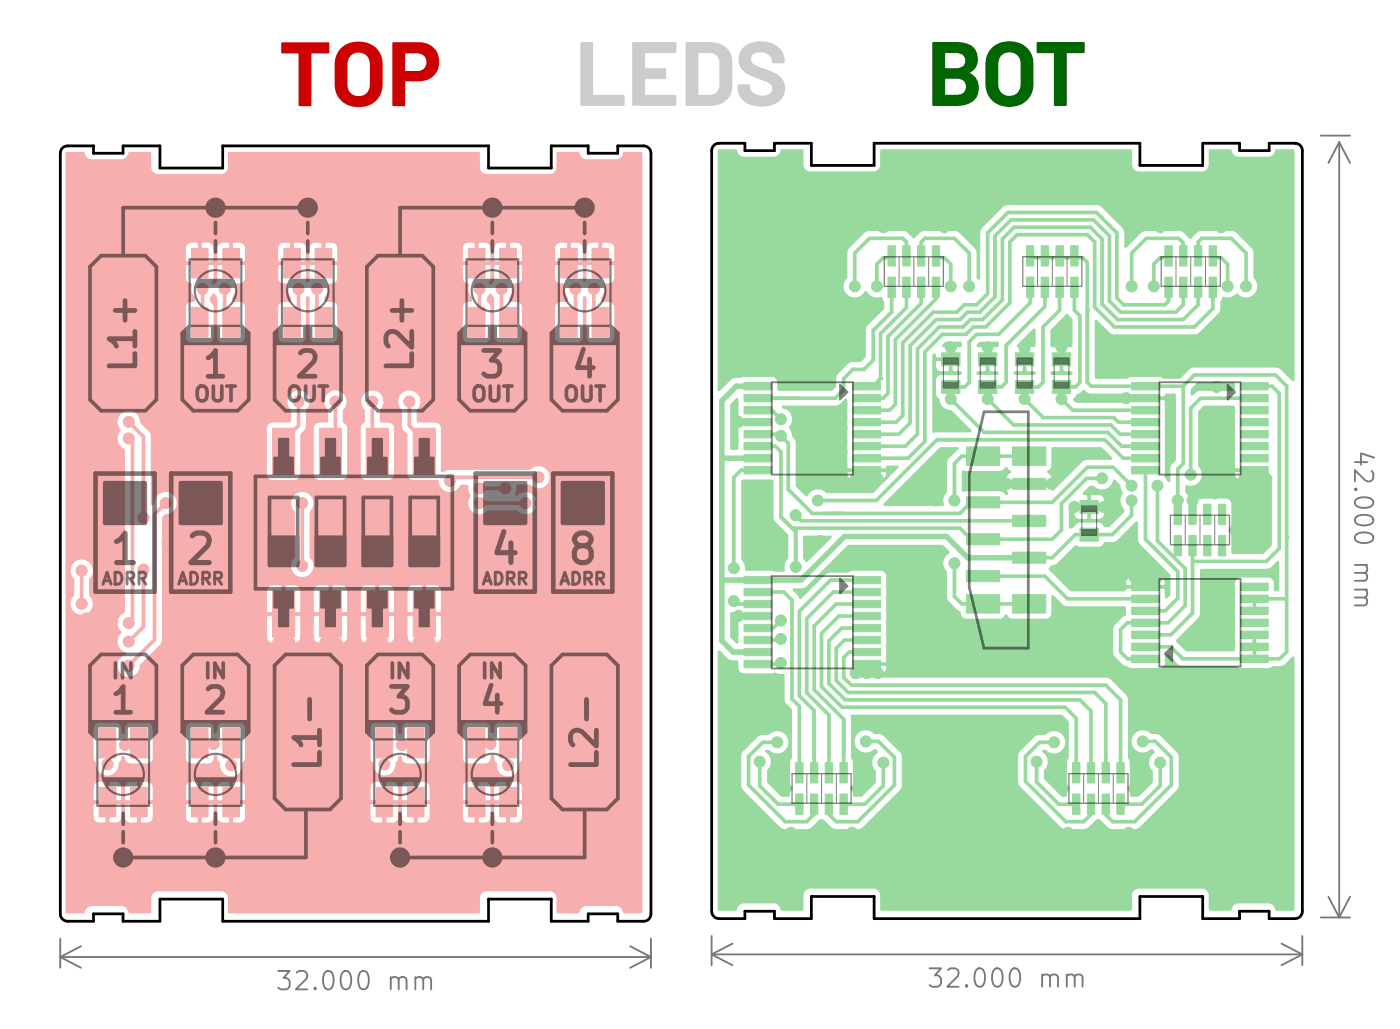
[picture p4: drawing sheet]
<svg xmlns="http://www.w3.org/2000/svg" width="76mm" height="56mm" viewBox="0 0 76 56" stroke-linecap="round" stroke-linejoin="round" font-family="sans-serif">
<defs><g id="words">
<text font-size="4.9" fill="#c00" x="15.1" y="5.7">TOP</text>
<text font-size="4.9" fill="#ccc" x="31.1" y="5.7">LEDS</text>
<text font-size="4.9" fill="#060" x="50.2" y="5.7">BOT</text>
</g></defs>
<!-- layer: Layer 1 -->
<path d="M3.4 8l.2-.1h1.5v.4h1.6v-.4h2v1.2h3.4v-1.2h14.4v1.2h3.4v-1.2h2v.4h1.6v-.4h1.4a.4 .4 0 0 1 .4 .4v41.2a.4 .4 0 0 1-.4 .4h-1.4v-.4h-1.6v.4h-2v-1.2h-3.4v1.2h-14.4v-1.2h-3.4v1.2h-2v-.4h-1.6v.4h-1.4a.4 .4 0 0 1-.4-.4v-41.2zM38.7 7.9l.2-.1h1.5v.4h1.6v-.4h2v1.2h3.4v-1.2h14.4v1.2h3.4v-1.2h2v.4h1.6v-.4h1.4a.4 .4 0 0 1 .4 .4v41.2a.4 .4 0 0 1-.4 .4h-1.4v-.4h-1.6v.4h-2v-1.2h-3.4v1.2h-14.4v-1.2h-3.4v1.2h-2v-.4h-1.6v.4h-1.4a.4 .4 0 0 1-.4-.4v-41.2z" fill="none" stroke="#000" stroke-width=".15"/>
<g fill="none" stroke="#777" stroke-width=".1">
<path d="M71.6 7.3h1.5M72.6 7.7v42M72.6 7.7l-.6 1.1M72.6 7.7l.5 1.1M73.4 26.5h.1M73.4 25h.7M73.4 30.6h.7M73.4 31.9h.7M73.5 27.1a.67 .67 0 0 1 .9 .1 .53 .53 0 0 1-.5 .3 .53 .53 0 0 1-.5-.3zM73.5 28a.66 .66 0 0 1 .9 .1 .53 .53 0 0 1-.5 .4 .53 .53 0 0 1-.5-.4zM73.5 29a.66 .66 0 0 1 .9 .1 .53 .53 0 0 1-.5 .3 .53 .53 0 0 1-.5-.3zM73.9 31l.2 .2-.1 .2-.6 .1"/>
<path d="M73.9 32.4l.2 .1-.1 .2-.6 .1M74 30.6l.1 .1-.1 .3h-.6M74 31.9l.1 .2-.1 .2-.6 .1M74.3 25.5l.1 .4-.1 .1-.2 .1-.7-.6v.6M74.5 24.8l-.8-.2v.6M3.3 51.8h32M3.3 50.8v1.6M3.3 51.8l1.1 .6M4.4 51.3l-1.1 .5M15.1 52.6h.6l-.3 .4 .2 .1v.4l-.1 .1h-.3l-.1-.1M16.1 52.7l.4-.1 .1 .1v.2l-.6 .7h.6M17.1 53.5v.1"/>
<path d="M17.6 52.6h.1a.53 .53 0 0 1 .4 .5 .53 .53 0 0 1-.4 .5 .67 .67 0 0 1-.1-1zM18.6 52.6h.1a.53 .53 0 0 1 .3 .5 .53 .53 0 0 1-.3 .5 .66 .66 0 0 1-.1-1zM19.5 52.6h.1a.53 .53 0 0 1 .4 .5 .53 .53 0 0 1-.4 .5 .67 .67 0 0 1-.1-1zM21.2 53l.1-.1 .2 .1 .1 .6M21.2 52.9v.7M21.6 53.1l.1-.2 .3 .1v.6M22.5 53l.1-.1 .3 .1v.6M22.5 52.9v.7M22.9 53.1l.2-.2 .2 .1 .1 .6M34.1 51.3l1.2 .5M35.3 50.8v1.6M35.3 51.8l-1.2 .6"/>
<path d="M38.6 51.7h32M38.6 50.7v1.6M38.6 51.7l1.1 .6M39.7 51.1l-1.1 .6M50.4 52.5h.6l-.3 .3 .2 .1v.5l-.1 .1h-.3l-.1-.1M51.4 52.5h.3h.2v.2l-.6 .8h.6M52.4 53.4v.1M52.9 52.5h.1a.53 .53 0 0 1 .4 .5 .53 .53 0 0 1-.4 .5 .66 .66 0 0 1-.1-1zM53.9 52.5h.1a.53 .53 0 0 1 .3 .5 .53 .53 0 0 1-.3 .5 .66 .66 0 0 1-.1-1zM54.8 52.5h.1a.53 .53 0 0 1 .4 .5 .53 .53 0 0 1-.4 .5 .67 .67 0 0 1-.1-1zM56.5 52.9l.1-.1h.2l.1 .7M56.5 52.8v.7"/>
<path d="M56.9 52.9l.1-.1h.3v.7M57.8 52.9l.1-.1h.3v.7M57.8 52.8v.7M58.2 52.9l.2-.1h.2l.1 .7M69.4 51.1l1.2 .6M70.6 50.7v1.6M70.6 51.7l-1.2 .6M71.6 49.7h1.5M72 48.6l.6 1.1M73.1 48.6l-.5 1.1"/>
</g>
<g fill="#f7aeae" stroke="#f7aeae" stroke-width=".05">
<path d="M22.1 39.5h.9v1.6h-.9z"/>
<path d="M20.4 39.5h.9v1.6h-.9z"/>
<path d="M22.1 42.7h.9v1.6h-.9z"/>
<path d="M20.4 42.7h.9v1.6h-.9z"/>
<path d="M27.1 39.5h.9v1.6h-.9z"/>
<path d="M25.4 39.5h.9v1.6h-.9z"/>
<path d="M27.1 42.7h.9v1.6h-.9z"/>
<path d="M25.4 42.7h.9v1.6h-.9z"/>
<path d="M12.1 39.5h.9v1.6h-.9z"/>
<path d="M10.4 39.5h.9v1.6h-.9z"/>
<path d="M12.1 42.7h.9v1.6h-.9z"/>
<path d="M10.4 42.7h.9v1.6h-.9z"/>
<path d="M7.1 39.5h.9v1.6h-.9z"/>
<path d="M5.4 39.5h.9v1.6h-.9z"/>
<path d="M7.1 42.7h.9v1.6h-.9z"/>
<path d="M5.4 42.7h.9v1.6h-.9z"/>
<path d="M30.4 16.7h.9v1.6h-.9z"/>
<path d="M32.1 16.7h.9v1.6h-.9z"/>
<path d="M30.4 13.5h.9v1.6h-.9z"/>
<path d="M32.1 13.5h.9v1.6h-.9z"/>
<path d="M25.4 16.7h.9v1.6h-.9z"/>
<path d="M27.1 16.7h.9v1.6h-.9z"/>
<path d="M25.4 13.5h.9v1.6h-.9z"/>
<path d="M27.1 13.5h.9v1.6h-.9z"/>
<path d="M15.4 16.7h.9v1.6h-.9z"/>
<path d="M17.1 16.7h.9v1.6h-.9z"/>
<path d="M15.4 13.5h.9v1.6h-.9z"/>
<path d="M17.1 13.5h.9v1.6h-.9z"/>
<path d="M10.4 16.7h.9v1.6h-.9z"/>
<path d="M12.1 16.7h.9v1.6h-.9z"/>
<path d="M10.4 13.5h.9v1.6h-.9z"/>
<path d="M12.1 13.5h.9v1.6h-.9z"/>
<path d="M19.8 23.2h1.2v2.5h-1.2z"/>
<path d="M19.8 32h1.2v2.5h-1.2z"/>
<path d="M17.3 23.2h1.2v2.5h-1.2z"/>
<path d="M17.3 32h1.2v2.5h-1.2z"/>
<path d="M22.4 32h1.2v2.5h-1.2z"/>
<path d="M22.4 23.2h1.2v2.5h-1.2z"/>
<path d="M14.8 23.2h1.2v2.5h-1.2z"/>
<path d="M14.8 32h1.2v2.5h-1.2z"/>
</g>
<circle cx="16.2" cy="21.8" r=".3" fill="#f7aeae"/>
<circle cx="16.2" cy="21.8" r=".3" fill="none" stroke="#f7aeae" stroke-width=".05"/>
<circle cx="18.2" cy="21.8" r=".3" fill="#f7aeae"/>
<circle cx="18.2" cy="21.8" r=".3" fill="none" stroke="#f7aeae" stroke-width=".05"/>
<circle cx="20.2" cy="21.8" r=".3" fill="#f7aeae"/>
<circle cx="20.2" cy="21.8" r=".3" fill="none" stroke="#f7aeae" stroke-width=".05"/>
<circle cx="22.2" cy="21.8" r=".3" fill="#f7aeae"/>
<circle cx="22.2" cy="21.8" r=".3" fill="none" stroke="#f7aeae" stroke-width=".05"/>
<circle cx="28.5" cy="27.3" r=".3" fill="#f7aeae"/>
<circle cx="28.5" cy="27.3" r=".3" fill="none" stroke="#f7aeae" stroke-width=".05"/>
<circle cx="26" cy="27.3" r=".3" fill="#f7aeae"/>
<circle cx="26" cy="27.3" r=".3" fill="none" stroke="#f7aeae" stroke-width=".05"/>
<circle cx="7.8" cy="28.1" r=".3" fill="#f7aeae"/>
<circle cx="7.8" cy="28.1" r=".3" fill="none" stroke="#f7aeae" stroke-width=".05"/>
<circle cx="7" cy="22.9" r=".3" fill="#f7aeae"/>
<circle cx="7" cy="22.9" r=".3" fill="none" stroke="#f7aeae" stroke-width=".05"/>
<circle cx="7" cy="34.8" r=".3" fill="#f7aeae"/>
<circle cx="7" cy="34.8" r=".3" fill="none" stroke="#f7aeae" stroke-width=".05"/>
<circle cx="7.8" cy="30.9" r=".3" fill="#f7aeae"/>
<circle cx="7.8" cy="30.9" r=".3" fill="none" stroke="#f7aeae" stroke-width=".05"/>
<circle cx="24.4" cy="26.1" r=".3" fill="#f7aeae"/>
<circle cx="24.4" cy="26.1" r=".3" fill="none" stroke="#f7aeae" stroke-width=".05"/>
<circle cx="29.2" cy="25.9" r=".3" fill="#f7aeae"/>
<circle cx="29.2" cy="25.9" r=".3" fill="none" stroke="#f7aeae" stroke-width=".05"/>
<circle cx="7" cy="23.8" r=".3" fill="#f7aeae"/>
<circle cx="7" cy="23.8" r=".3" fill="none" stroke="#f7aeae" stroke-width=".05"/>
<circle cx="7" cy="33.8" r=".3" fill="#f7aeae"/>
<circle cx="7" cy="33.8" r=".3" fill="none" stroke="#f7aeae" stroke-width=".05"/>
<circle cx="27.4" cy="26.5" r=".3" fill="#f7aeae"/>
<circle cx="27.4" cy="26.5" r=".3" fill="none" stroke="#f7aeae" stroke-width=".05"/>
<circle cx="26" cy="26.5" r=".3" fill="#f7aeae"/>
<circle cx="26" cy="26.5" r=".3" fill="none" stroke="#f7aeae" stroke-width=".05"/>
<circle cx="4.4" cy="30.9" r=".3" fill="#f7aeae"/>
<circle cx="4.4" cy="30.9" r=".3" fill="none" stroke="#f7aeae" stroke-width=".05"/>
<circle cx="4.4" cy="32.7" r=".3" fill="#f7aeae"/>
<circle cx="4.4" cy="32.7" r=".3" fill="none" stroke="#f7aeae" stroke-width=".05"/>
<circle cx="9" cy="27.3" r=".3" fill="#f7aeae"/>
<circle cx="9" cy="27.3" r=".3" fill="none" stroke="#f7aeae" stroke-width=".05"/>
<circle cx="7" cy="36.1" r=".3" fill="#f7aeae"/>
<circle cx="7" cy="36.1" r=".3" fill="none" stroke="#f7aeae" stroke-width=".05"/>
<circle cx="12.2" cy="15.7" r=".3" fill="#f7aeae"/>
<circle cx="12.2" cy="15.7" r=".3" fill="none" stroke="#f7aeae" stroke-width=".05"/>
<circle cx="11" cy="15.7" r=".3" fill="#f7aeae"/>
<circle cx="11" cy="15.7" r=".3" fill="none" stroke="#f7aeae" stroke-width=".05"/>
<circle cx="17.2" cy="15.7" r=".3" fill="#f7aeae"/>
<circle cx="17.2" cy="15.7" r=".3" fill="none" stroke="#f7aeae" stroke-width=".05"/>
<circle cx="16.2" cy="15.7" r=".3" fill="#f7aeae"/>
<circle cx="16.2" cy="15.7" r=".3" fill="none" stroke="#f7aeae" stroke-width=".05"/>
<circle cx="26" cy="15.7" r=".3" fill="#f7aeae"/>
<circle cx="26" cy="15.7" r=".3" fill="none" stroke="#f7aeae" stroke-width=".05"/>
<circle cx="27.2" cy="15.7" r=".3" fill="#f7aeae"/>
<circle cx="27.2" cy="15.7" r=".3" fill="none" stroke="#f7aeae" stroke-width=".05"/>
<circle cx="31.2" cy="15.7" r=".3" fill="#f7aeae"/>
<circle cx="31.2" cy="15.7" r=".3" fill="none" stroke="#f7aeae" stroke-width=".05"/>
<circle cx="32.2" cy="15.7" r=".3" fill="#f7aeae"/>
<circle cx="32.2" cy="15.7" r=".3" fill="none" stroke="#f7aeae" stroke-width=".05"/>
<circle cx="5.8" cy="41.4" r=".3" fill="#f7aeae"/>
<circle cx="5.8" cy="41.4" r=".3" fill="none" stroke="#f7aeae" stroke-width=".05"/>
<circle cx="6.8" cy="40.4" r=".3" fill="#f7aeae"/>
<circle cx="6.8" cy="40.4" r=".3" fill="none" stroke="#f7aeae" stroke-width=".05"/>
<circle cx="11.6" cy="40.3" r=".3" fill="#f7aeae"/>
<circle cx="11.6" cy="40.3" r=".3" fill="none" stroke="#f7aeae" stroke-width=".05"/>
<circle cx="12.5" cy="41.5" r=".3" fill="#f7aeae"/>
<circle cx="12.5" cy="41.5" r=".3" fill="none" stroke="#f7aeae" stroke-width=".05"/>
<circle cx="21.8" cy="40.4" r=".3" fill="#f7aeae"/>
<circle cx="21.8" cy="40.4" r=".3" fill="none" stroke="#f7aeae" stroke-width=".05"/>
<circle cx="20.8" cy="41.4" r=".3" fill="#f7aeae"/>
<circle cx="20.8" cy="41.4" r=".3" fill="none" stroke="#f7aeae" stroke-width=".05"/>
<circle cx="27.5" cy="41.5" r=".3" fill="#f7aeae"/>
<circle cx="27.5" cy="41.5" r=".3" fill="none" stroke="#f7aeae" stroke-width=".05"/>
<circle cx="26.6" cy="40.3" r=".3" fill="#f7aeae"/>
<circle cx="26.6" cy="40.3" r=".3" fill="none" stroke="#f7aeae" stroke-width=".05"/>
<circle cx="30.6" cy="21.1" r=".3" fill="#f7aeae"/>
<circle cx="30.6" cy="21.1" r=".3" fill="none" stroke="#f7aeae" stroke-width=".05"/>
<circle cx="21.9" cy="42" r=".3" fill="#f7aeae"/>
<circle cx="21.9" cy="42" r=".3" fill="none" stroke="#f7aeae" stroke-width=".05"/>
<circle cx="6.9" cy="42" r=".3" fill="#f7aeae"/>
<circle cx="6.9" cy="42" r=".3" fill="none" stroke="#f7aeae" stroke-width=".05"/>
<circle cx="11.5" cy="42" r=".3" fill="#f7aeae"/>
<circle cx="11.5" cy="42" r=".3" fill="none" stroke="#f7aeae" stroke-width=".05"/>
<circle cx="26.5" cy="42" r=".3" fill="#f7aeae"/>
<circle cx="26.5" cy="42" r=".3" fill="none" stroke="#f7aeae" stroke-width=".05"/>
<circle cx="9.1" cy="29.5" r=".3" fill="#f7aeae"/>
<circle cx="9.1" cy="29.5" r=".3" fill="none" stroke="#f7aeae" stroke-width=".05"/>
<circle cx="15.3" cy="27.3" r=".3" fill="#f7aeae"/>
<circle cx="15.3" cy="27.3" r=".3" fill="none" stroke="#f7aeae" stroke-width=".05"/>
<circle cx="6.2" cy="28.9" r=".3" fill="#f7aeae"/>
<circle cx="6.2" cy="28.9" r=".3" fill="none" stroke="#f7aeae" stroke-width=".05"/>
<circle cx="29.8" cy="34" r=".3" fill="#f7aeae"/>
<circle cx="29.8" cy="34" r=".3" fill="none" stroke="#f7aeae" stroke-width=".05"/>
<circle cx="27.5" cy="45.3" r=".3" fill="#f7aeae"/>
<circle cx="27.5" cy="45.3" r=".3" fill="none" stroke="#f7aeae" stroke-width=".05"/>
<circle cx="5.8" cy="45.3" r=".3" fill="#f7aeae"/>
<circle cx="5.8" cy="45.3" r=".3" fill="none" stroke="#f7aeae" stroke-width=".05"/>
<circle cx="10.8" cy="45.3" r=".3" fill="#f7aeae"/>
<circle cx="10.8" cy="45.3" r=".3" fill="none" stroke="#f7aeae" stroke-width=".05"/>
<circle cx="7.5" cy="45.3" r=".3" fill="#f7aeae"/>
<circle cx="7.5" cy="45.3" r=".3" fill="none" stroke="#f7aeae" stroke-width=".05"/>
<circle cx="12.5" cy="45.3" r=".3" fill="#f7aeae"/>
<circle cx="12.5" cy="45.3" r=".3" fill="none" stroke="#f7aeae" stroke-width=".05"/>
<circle cx="20.8" cy="45.3" r=".3" fill="#f7aeae"/>
<circle cx="20.8" cy="45.3" r=".3" fill="none" stroke="#f7aeae" stroke-width=".05"/>
<circle cx="22.5" cy="45.3" r=".3" fill="#f7aeae"/>
<circle cx="22.5" cy="45.3" r=".3" fill="none" stroke="#f7aeae" stroke-width=".05"/>
<circle cx="25.8" cy="45.3" r=".3" fill="#f7aeae"/>
<circle cx="25.8" cy="45.3" r=".3" fill="none" stroke="#f7aeae" stroke-width=".05"/>
<circle cx="32.5" cy="12.5" r=".3" fill="#f7aeae"/>
<circle cx="32.5" cy="12.5" r=".3" fill="none" stroke="#f7aeae" stroke-width=".05"/>
<circle cx="30.8" cy="12.5" r=".3" fill="#f7aeae"/>
<circle cx="30.8" cy="12.5" r=".3" fill="none" stroke="#f7aeae" stroke-width=".05"/>
<circle cx="27.5" cy="12.5" r=".3" fill="#f7aeae"/>
<circle cx="27.5" cy="12.5" r=".3" fill="none" stroke="#f7aeae" stroke-width=".05"/>
<circle cx="25.8" cy="12.5" r=".3" fill="#f7aeae"/>
<circle cx="25.8" cy="12.5" r=".3" fill="none" stroke="#f7aeae" stroke-width=".05"/>
<circle cx="17.5" cy="12.5" r=".3" fill="#f7aeae"/>
<circle cx="17.5" cy="12.5" r=".3" fill="none" stroke="#f7aeae" stroke-width=".05"/>
<circle cx="15.8" cy="12.5" r=".3" fill="#f7aeae"/>
<circle cx="15.8" cy="12.5" r=".3" fill="none" stroke="#f7aeae" stroke-width=".05"/>
<circle cx="12.5" cy="12.5" r=".3" fill="#f7aeae"/>
<circle cx="12.5" cy="12.5" r=".3" fill="none" stroke="#f7aeae" stroke-width=".05"/>
<circle cx="10.8" cy="12.5" r=".3" fill="#f7aeae"/>
<circle cx="10.8" cy="12.5" r=".3" fill="none" stroke="#f7aeae" stroke-width=".05"/>
<circle cx="19.2" cy="26.4" r=".3" fill="#f7aeae"/>
<circle cx="19.2" cy="26.4" r=".3" fill="none" stroke="#f7aeae" stroke-width=".05"/>
<circle cx="21.6" cy="26.4" r=".3" fill="#f7aeae"/>
<circle cx="21.6" cy="26.4" r=".3" fill="none" stroke="#f7aeae" stroke-width=".05"/>
<circle cx="24.5" cy="27.6" r=".3" fill="#f7aeae"/>
<circle cx="24.5" cy="27.6" r=".3" fill="none" stroke="#f7aeae" stroke-width=".05"/>
<circle cx="22.9" cy="27.6" r=".3" fill="#f7aeae"/>
<circle cx="22.9" cy="27.6" r=".3" fill="none" stroke="#f7aeae" stroke-width=".05"/>
<circle cx="20.1" cy="34.8" r=".3" fill="#f7aeae"/>
<circle cx="20.1" cy="34.8" r=".3" fill="none" stroke="#f7aeae" stroke-width=".05"/>
<circle cx="22.7" cy="34.8" r=".3" fill="#f7aeae"/>
<circle cx="22.7" cy="34.8" r=".3" fill="none" stroke="#f7aeae" stroke-width=".05"/>
<circle cx="23.3" cy="34.8" r=".3" fill="#f7aeae"/>
<circle cx="23.3" cy="34.8" r=".3" fill="none" stroke="#f7aeae" stroke-width=".05"/>
<circle cx="20.7" cy="34.8" r=".3" fill="#f7aeae"/>
<circle cx="20.7" cy="34.8" r=".3" fill="none" stroke="#f7aeae" stroke-width=".05"/>
<circle cx="17.6" cy="34.8" r=".3" fill="#f7aeae"/>
<circle cx="17.6" cy="34.8" r=".3" fill="none" stroke="#f7aeae" stroke-width=".05"/>
<circle cx="18.2" cy="34.8" r=".3" fill="#f7aeae"/>
<circle cx="18.2" cy="34.8" r=".3" fill="none" stroke="#f7aeae" stroke-width=".05"/>
<circle cx="15.1" cy="34.8" r=".3" fill="#f7aeae"/>
<circle cx="15.1" cy="34.8" r=".3" fill="none" stroke="#f7aeae" stroke-width=".05"/>
<circle cx="15.7" cy="34.8" r=".3" fill="#f7aeae"/>
<circle cx="15.7" cy="34.8" r=".3" fill="none" stroke="#f7aeae" stroke-width=".05"/>
<circle cx="4.7" cy="33.5" r=".3" fill="#f7aeae"/>
<circle cx="4.7" cy="33.5" r=".3" fill="none" stroke="#f7aeae" stroke-width=".05"/>
<circle cx="4.7" cy="23" r=".3" fill="#f7aeae"/>
<circle cx="4.7" cy="23" r=".3" fill="none" stroke="#f7aeae" stroke-width=".05"/>
<circle cx="26.1" cy="31.4" r=".3" fill="#f7aeae"/>
<circle cx="26.1" cy="31.4" r=".3" fill="none" stroke="#f7aeae" stroke-width=".05"/>
<circle cx="26.7" cy="31.4" r=".3" fill="#f7aeae"/>
<circle cx="26.7" cy="31.4" r=".3" fill="none" stroke="#f7aeae" stroke-width=".05"/>
<circle cx="27.3" cy="31.4" r=".3" fill="#f7aeae"/>
<circle cx="27.3" cy="31.4" r=".3" fill="none" stroke="#f7aeae" stroke-width=".05"/>
<circle cx="32.7" cy="26.1" r=".3" fill="#f7aeae"/>
<circle cx="32.7" cy="26.1" r=".3" fill="none" stroke="#f7aeae" stroke-width=".05"/>
<circle cx="32.1" cy="26.1" r=".3" fill="#f7aeae"/>
<circle cx="32.1" cy="26.1" r=".3" fill="none" stroke="#f7aeae" stroke-width=".05"/>
<circle cx="33.3" cy="26.1" r=".3" fill="#f7aeae"/>
<circle cx="33.3" cy="26.1" r=".3" fill="none" stroke="#f7aeae" stroke-width=".05"/>
<circle cx="12.2" cy="26.1" r=".3" fill="#f7aeae"/>
<circle cx="12.2" cy="26.1" r=".3" fill="none" stroke="#f7aeae" stroke-width=".05"/>
<circle cx="11.6" cy="26.1" r=".3" fill="#f7aeae"/>
<circle cx="11.6" cy="26.1" r=".3" fill="none" stroke="#f7aeae" stroke-width=".05"/>
<circle cx="11" cy="26.1" r=".3" fill="#f7aeae"/>
<circle cx="11" cy="26.1" r=".3" fill="none" stroke="#f7aeae" stroke-width=".05"/>
<circle cx="22.2" cy="19" r=".3" fill="#f7aeae"/>
<circle cx="22.2" cy="19" r=".3" fill="none" stroke="#f7aeae" stroke-width=".05"/>
<circle cx="20.2" cy="19" r=".3" fill="#f7aeae"/>
<circle cx="20.2" cy="19" r=".3" fill="none" stroke="#f7aeae" stroke-width=".05"/>
<circle cx="18.2" cy="19" r=".3" fill="#f7aeae"/>
<circle cx="18.2" cy="19" r=".3" fill="none" stroke="#f7aeae" stroke-width=".05"/>
<circle cx="16.2" cy="19" r=".3" fill="#f7aeae"/>
<circle cx="16.2" cy="19" r=".3" fill="none" stroke="#f7aeae" stroke-width=".05"/>
<circle cx="25.7" cy="21.7" r=".3" fill="#f7aeae"/>
<circle cx="25.7" cy="21.7" r=".3" fill="none" stroke="#f7aeae" stroke-width=".05"/>
<circle cx="29.3" cy="27.3" r=".3" fill="#f7aeae"/>
<circle cx="29.3" cy="27.3" r=".3" fill="none" stroke="#f7aeae" stroke-width=".05"/>
<circle cx="11" cy="36.6" r=".3" fill="#f7aeae"/>
<circle cx="11" cy="36.6" r=".3" fill="none" stroke="#f7aeae" stroke-width=".05"/>
<circle cx="11.6" cy="36.6" r=".3" fill="#f7aeae"/>
<circle cx="11.6" cy="36.6" r=".3" fill="none" stroke="#f7aeae" stroke-width=".05"/>
<circle cx="12.2" cy="36.6" r=".3" fill="#f7aeae"/>
<circle cx="12.2" cy="36.6" r=".3" fill="none" stroke="#f7aeae" stroke-width=".05"/>
<circle cx="16.4" cy="30.7" r=".3" fill="#f7aeae"/>
<circle cx="16.4" cy="30.7" r=".3" fill="none" stroke="#f7aeae" stroke-width=".05"/>
<circle cx="16.4" cy="27.3" r=".3" fill="#f7aeae"/>
<circle cx="16.4" cy="27.3" r=".3" fill="none" stroke="#f7aeae" stroke-width=".05"/>
<g fill="none" stroke="#f7aeae" stroke-width=".2">
<path d="M10.8 12.5v1.8M11 15.7v1.5l-.2 .2M12.2 15.7v1.4l.3 .3M12.5 12.5v1.8M15.8 12.5v1.8M16.2 15.7v1.3l-.4 .4M17.2 15.7v1.4l.3 .3M17.5 12.5v1.8M25.8 12.5v1.8M26 15.7v1.5l-.2 .2M27.2 15.7v1.4l.3 .3M27.5 12.5v1.8"/>
<path d="M30.8 12.5v1.8M31.2 15.7v1.3l-.4 .4M32.2 15.7v1.4l.3 .3M32.5 12.5v1.8M4.4 30.9v1.8M7 22.9l.8 .8v4.4M7 23.8l.2 .2v9.6l-.2 .2v-.2M7.8 30.9v3.1l-.8 .8M9 27.3l-.6 .6v6.8l-1.4 1.4M16.2 21.8v1.3l-.8 .8v.5M16.4 27.3v3.4M18.2 21.8v2.4l-.3 .2"/>
<path d="M20.2 21.8v2.4l.2 .2M22.2 21.8v1.3l.8 .8v.5M26 26.5h1.4M26 27.3h2.5M29.2 25.9h-4.6l-.2 .2M5.8 40.3v1.1M5.8 43.5v1.8M6.8 40.4h.7M7.5 43.5v1.8M10.8 40.3h.8M10.8 43.5v1.8M12.5 40.4v1.1"/>
<path d="M12.5 43.5v1.8M20.8 40.3v1.1M20.8 43.5v1.8M21.8 40.4h.7M22.5 43.5v1.8M25.8 40.3h.8M25.8 43.5v1.8M27.5 40.4v1.1M27.5 43.5v1.8"/>
</g>
<path d="M15.4 34.5l.3 .3M15.4 33.3v1.2M15.4 34.5l-.3 .3M17.9 34.5l.3 .3M17.9 33.3v1.2l-.3 .3M20.4 34.5l-.3 .3M20.4 33.3v1.2l.3 .3M23 34.5l-.3 .3M23 33.3v1.2M23 34.5l.3 .3" fill="none" stroke="#f7aeae" stroke-width=".3"/>
<path d="M3.6 8.3h.9a.45 .45 0 0 0 .5 .4h1.6a.45 .45 0 0 0 .4-.4h1.1v.7a.45 .45 0 0 0 .5 .5h3.4a.45 .45 0 0 0 .4-.5v-.7h13.5v.8a.45 .45 0 0 0 .5 .4h3.4a.45 .45 0 0 0 .4-.5v-.7h1.1a.45 .45 0 0 0 .5 .4h1.6a.45 .45 0 0 0 .4-.4h.9v41.1h-.9l-.1-.3-.2-.1h-1.7a.44 .44 0 0 0-.5 .4h-1.1v-.7a.45 .45 0 0 0-.4-.5h-3.4a.45 .45 0 0 0-.5 .5v.7h-13.5v-.7a.45 .45 0 0 0-.4-.5h-3.4a.45 .45 0 0 0-.5 .5v.7h-1.1a.45 .45 0 0 0-.4-.4h-1.6a.45 .45 0 0 0-.5 .4h-.9v-5.1h1.4l.1 .2 .1 .1h.5l.1-.1v-1v1l.1 .1h.4a.47 .47 0 0 0 .4-.3 .38 .38 0 0 0 .4 .3h.3l.1-.1v-1v1l.1 .1h.5l.2-.1 .1-.2h1.6a.38 .38 0 0 0 .4 .3h.3l.1-.1v-1v1l.1 .1h.5l.3-.3a.38 .38 0 0 0 .4 .3h.3l.1-.1v-1v1l.1 .1h.5l.2-.1 .1-.2h6.6a.38 .38 0 0 0 .4 .3h.3l.1-.1v-1v1l.1 .1h.5l.3-.3a.38 .38 0 0 0 .4 .3h.3l.1-.1v-1v1l.1 .1h.5l.2-.1 .1-.2h1.6a.38 .38 0 0 0 .4 .3h.3l.1-.1v-1v1l.1 .1h.5l.3-.3a.38 .38 0 0 0 .4 .3h.3l.1-.1v-1v1l.1 .1h.4l.2-.1 .1-.2v-.7v-.1h-1.5l-.1 .1v.7l-.1-.7v-.1h-1.5l-.1 .1v.7h-1.6l-.1-.7v-.1h-1.5l-.1 .1v.7l-.1-.7v-.1h-1.5l-.1 .1v.7h-6.6l-.1-.7v-.1h-1.5l-.1 .1v.7l-.1-.7v-.1h-1.5l-.1 .1v.7h-1.6l-.1-.7v-.1h-1.5l-.1 .1v.7l-.1-.7v-.1h-1.5l-.1 .1v.7h-1.4v-1.6h1.4v.6l.1 .1h.7v-1v1h.8v-.1l.1-.6v.6l.1 .1h.7v-1v1h.8v-.1l.1-.6h1.6v.6l.1 .1h.7v-1v1h.8v-.1l.1-.6v.6l.1 .1h.7v-1v1h.8v-.1l.1-.6h6.6v.6l.1 .1h.7v-1v1h.8v-.1l.1-.6v.6l.1 .1h.7v-1v1h.8v-.1l.1-.6h1.6v.6l.1 .1h.7v-1v1h.8v-.1l.1-.6v.6l.1 .1h.7v-1v1h.8v-.1l.1-.6a.38 .38 0 0 0-.4-.4h-.4l-.1 .1-.1-.1h-.4l-.2 .1-.1 .3a.38 .38 0 0 0-.4-.4h-.4l-.1 .1-.1-.1h-.4l-.2 .1-.1 .3h-1.6a.38 .38 0 0 0-.4-.4h-.4l-.1 .1-.1-.1h-.4l-.2 .1-.1 .3a.38 .38 0 0 0-.4-.4h-.4l-.1 .1-.1-.1h-.4l-.2 .1-.1 .3h-6.6a.38 .38 0 0 0-.4-.4h-.4l-.1 .1-.1-.1h-.4l-.2 .1-.1 .3a.38 .38 0 0 0-.4-.4h-.4l-.1 .1-.1-.1h-.4l-.2 .1-.1 .3h-1.6a.38 .38 0 0 0-.4-.4h-.4l-.1 .1-.1-.1h-.4l-.2 .1-.1 .3a.38 .38 0 0 0-.4-.4h-.4l-.1 .1-.1-.1h-.4l-.2 .1-.1 .3h-1.4v-3.2h1.4v1.6l.1 .3a.7 .7 0 0 0 .8 .7 .7 .7 0 0 0 .6-.8l.2-.3a.38 .38 0 0 0 .4 .4h.9l.3-.1 .1-1.8h1.6v1.6a.38 .38 0 0 0 .4 .3h.9a.49 .49 0 0 0 .4-.4l.2 .4a.7 .7 0 0 0 .7 .7 .7 .7 0 0 0 .6-.8l.2-.2v-1.6h6.6v1.6l.1 .3a.7 .7 0 0 0 .8 .7 .7 .7 0 0 0 .6-.8l.2-.3a.38 .38 0 0 0 .4 .4h.9l.3-.1 .1-1.8h1.6v1.6a.38 .38 0 0 0 .4 .3h.9a.49 .49 0 0 0 .4-.4l.2 .4a.7 .7 0 0 0 .7 .7 .7 .7 0 0 0 .6-.8l.2-.2-.1-1.8-.3-.2h-.9a.42 .42 0 0 0-.4 .5v-.1a.38 .38 0 0 0-.4-.4h-1l-.2 .1-.1 .3h-1.6a.38 .38 0 0 0-.4-.4h-1a.45 .45 0 0 0-.3 .6v-.2a.38 .38 0 0 0-.4-.4h-1l-.2 .1-.1 .3h-6.6a.38 .38 0 0 0-.4-.4h-1a.43 .43 0 0 0-.3 .5v-.1a.38 .38 0 0 0-.4-.4h-1l-.2 .1-.1 .3h-1.6a.38 .38 0 0 0-.4-.4h-1a.45 .45 0 0 0-.3 .6v-.2a.38 .38 0 0 0-.4-.4h-1l-.2 .1-.1 .3h-1.4v-5.8h2.7v.2l.2 .4h-.1a.68 .68 0 0 0 .4 1.1 .68 .68 0 0 0-.5 .8 .68 .68 0 0 0 .7 .5 .68 .68 0 0 0 .6-.7l1.2-1.1v-.4h5.6a.38 .38 0 0 0 .4 .4h.4l.1-.1v-1.5l.1 1.5 .1 .1h.6l.2-.2v-.2h.6a.38 .38 0 0 0 .4 .4h.5l.1-.1v-1.5v1.5l.1 .1h.6l.2-.2 .1-.2h.6a.38 .38 0 0 0 .3 .4h.5l.1-.1v-1.5l.1 1.5 .1 .1h.6l.2-.2v-.2h.6a.38 .38 0 0 0 .4 .4h.5l.1-.1v-1.5v1.5l.1 .1h.5l.2-.1 .2-.3v-1.1l-.1-.1h-1.8l-.1 .1v1.1h-.6v-1.1l-.1-.1h-1.7l-.1 .1v1.1h-.6v-1.1l-.1-.1h-1.8l-.1 .1v1.1h-.6v-1.1l-.1-.1h-1.7l-.1 .1v1.1h-5.6v-2.5h5.6v1.1l.1 .1h.8v-1.5l.1 1.5h.8l.1-.1v-1.1h.6v1.1l.1 .1h.9v-1.5v1.5h.9l.1-.1v-1.1h.6v1.1l.1 .1h.8v-1.5l.1 1.5h.8l.1-.1v-1.1h.6v1.1l.1 .1h.9v-1.5v1.5h.9l.1-.1v-1.1a.38 .38 0 0 0-.4-.4h-.5l-.1 .1-.1-.1h-.6l-.2 .2-.1 .2h-.6a.38 .38 0 0 0-.4-.4h-.4l-.1 .1-.2-.1h-.5l-.2 .1-.1 .3h-.6a.38 .38 0 0 0-.4-.4h-.5l-.1 .1-.1-.1h-.6l-.2 .2-.1 .2h-.6a.38 .38 0 0 0-.3-.4h-.5l-.1 .1-.2-.1h-.5l-.2 .1-.1 .3h-5.6v-4l.2-.1a.67 .67 0 0 0 .6-.7h6.1v.2l.2 .3-.1 2.5a.68 .68 0 0 0 .1 1 .68 .68 0 0 0 1-.1 .68 .68 0 0 0-.1-.9l.1-2.5a.68 .68 0 0 0-.3-1.1 .68 .68 0 0 0-.9 .6h-6.1v-.1a.71 .71 0 0 0-.8-.5 .71 .71 0 0 0-.6 .7l.1-3.6-.1-.3-.2-.2h6.4l.1 2.7 .2 .2h1.3a.38 .38 0 0 0 .3-.4v-2.1l.3-.4h.3v2.5a.38 .38 0 0 0 .4 .4h1.3l.2-.2 .1-2.7h.6v2.5a.38 .38 0 0 0 .3 .4h1.3l.3-.2v-2.7a.38 .38 0 0 0-.4-.4h-.4v-.6l.2-.3v-.2h.7v.2l.2 .3v.9l.3 .5v2.2l.3 .3h1.4a.67 .67 0 0 0 .5 .6 .67 .67 0 0 0 .8-.4h.3v.3a.25 .25 0 0 1 0 .5 .68 .68 0 0 0 .3 .7 .68 .68 0 0 0 .9-.1l1.5 .1a.68 .68 0 0 0 1-.1 .68 .68 0 0 0-.1-1 .68 .68 0 0 0-.9 .1v-.5h.7a.68 .68 0 0 0 1 0 .68 .68 0 0 0 0-.9 .68 .68 0 0 0-1 0h-4.4l-.3 .1-.1-2.4-.2-.3h-1.1l.1-.6a.68 .68 0 0 0-.3-1.1 .68 .68 0 0 0-.9 .6h-.7v-.1a.68 .68 0 0 0-1-.4 .68 .68 0 0 0-.1 1v.6l-.2 .2v.2h-.6l-.1-.2-.2-.2 .1-.6a.68 .68 0 0 0-.1-1 .68 .68 0 0 0-.9 .1 .68 .68 0 0 0 0 .9v.6h-.4a.38 .38 0 0 0-.4 .4h-.3v-1a.68 .68 0 0 0 .1-.9 .68 .68 0 0 0-1 0 .68 .68 0 0 0 0 .9v.6h-.9a.38 .38 0 0 0-.4 .4h-6.4l-.4-.3a.69 .69 0 0 0-.9-.7 .69 .69 0 0 0-.3 1.1 .67 .67 0 0 0 .3 1.1v8.7l-.3 .2-.1 .4h-2.7v-2.9h.1l.1 .3 .1 .3v.9a.68 .68 0 0 0 .1 .9 .68 .68 0 0 0 .9 0 .68 .68 0 0 0 0-1v-.9a.68 .68 0 0 0-.2-1 .68 .68 0 0 0-1 .5h-.1v-15.7h6.4l.1 .2 .2 .1v.4l.2 .3v.2h-.1a.38 .38 0 0 0-.4 .4l.1 1.8 .2 .1h1a.38 .38 0 0 0 .4-.3l-.1-1.7a.42 .42 0 0 1 0-.6l.1 .1v2.3l.3 .2h1a.38 .38 0 0 0 .4-.3l-.1-1.8-.2-.2h-.5l.2-.6v-.3a.42 .42 0 0 0 .6-.3h1.6a.42 .42 0 0 0 .5 .3v.3l.2 .6h-.5l-.2 .2v1.8a.38 .38 0 0 0 .4 .3h.9l.3-.2 .1-2.3v2.3l.3 .2h1a.38 .38 0 0 0 .4-.3l-.1-1.8-.2-.2h-.5l.2-.6v-.3a.42 .42 0 0 0 .6-.3h6.6l.1 .2 .2 .1v.4l.2 .3v.2h-.1a.38 .38 0 0 0-.4 .4l.1 1.8 .2 .1h1a.38 .38 0 0 0 .4-.3l-.1-1.7a.42 .42 0 0 1 0-.6l.1 .1v2.3l.3 .2h1a.38 .38 0 0 0 .4-.3l-.1-1.8-.2-.2h-.5l.2-.6v-.3a.42 .42 0 0 0 .6-.3h1.6a.42 .42 0 0 0 .5 .3v.3l.2 .6h-.5l-.2 .2v1.8a.38 .38 0 0 0 .4 .3h.9l.3-.2 .1-2.3v2.3l.3 .2h1a.38 .38 0 0 0 .4-.3l-.1-1.8-.2-.2h-.5l.2-.6v-.3a.42 .42 0 0 0 .6-.3l-.1-.7v-.1h-1.5l-.1 .1v.8l-.1-.8v-.1h-1.5l-.1 .1v.7h-1.6l-.1-.7v-.1h-1.5l-.1 .1v.8l-.1 .1v-.9v-.1h-1.5l-.1 .1v.7h-6.6l-.1-.7v-.1h-1.5l-.1 .1v.8l-.1-.8v-.1h-1.5l-.1 .1v.7h-1.6l-.1-.7v-.1h-1.5l-.1 .1v.8l-.1 .1v-.9v-.1h-1.5l-.1 .1v.7h-6.4v-1.6h6.4v.6l.1 .1h.7v-1v1h.8v-.1l.1-.6v.6l.1 .1h.7v-1v1h.8v-.1l.1-.6h1.6v.6l.1 .1h.7v-1v1h.8v-.1v-.6l.1 .6 .1 .1h.7v-1v1h.8v-.1l.1-.6h6.6v.6l.1 .1h.7v-1v1h.8v-.1l.1-.6v.6l.1 .1h.7v-1v1h.8v-.1l.1-.6h1.6v.6l.1 .1h.7v-1v1h.8v-.1l.1-.6v.6l.1 .1h.7v-1v1h.8v-.1v-.7l-.1-.2-.2-.1h-.4l-.1 .1-.1-.1h-.3a.47 .47 0 0 0-.4 .4 .38 .38 0 0 0-.4-.4h-.4l-.1 .1-.1-.1h-.4l-.2 .1-.1 .3h-1.6a.38 .38 0 0 0-.4-.4h-.4l-.1 .1-.1-.1h-.4l-.2 .1-.1 .3a.38 .38 0 0 0-.4-.4h-.4l-.1 .1-.1-.1h-.4l-.2 .1-.1 .3h-6.6a.38 .38 0 0 0-.4-.4h-.4l-.1 .1-.1-.1h-.4l-.2 .1-.2 .3a.38 .38 0 0 0-.3-.4h-.4l-.1 .1-.1-.1h-.4l-.2 .1-.1 .3h-1.6a.38 .38 0 0 0-.4-.4h-.4l-.1 .1-.1-.1h-.4l-.2 .1-.1 .3a.38 .38 0 0 0-.4-.4h-.4l-.1 .1-.1-.1h-.4l-.2 .1-.1 .3h-6.4z" fill="#f7aeae"/>
<path d="M3.6 8.3h.9a.45 .45 0 0 0 .5 .4h1.6a.45 .45 0 0 0 .4-.4h1.1v.7a.45 .45 0 0 0 .5 .5h3.4a.45 .45 0 0 0 .4-.5v-.7h13.5v.8a.45 .45 0 0 0 .5 .4h3.4a.45 .45 0 0 0 .4-.5v-.7h1.1a.45 .45 0 0 0 .5 .4h1.6a.45 .45 0 0 0 .4-.4h.9v41.1h-.9l-.1-.3-.2-.1h-1.7a.44 .44 0 0 0-.5 .4h-1.1v-.7a.45 .45 0 0 0-.4-.5h-3.4a.45 .45 0 0 0-.5 .5v.7h-13.5v-.7a.45 .45 0 0 0-.4-.5h-3.4a.45 .45 0 0 0-.5 .5v.7h-1.1a.45 .45 0 0 0-.4-.4h-1.6a.45 .45 0 0 0-.5 .4h-.9v-5.1h1.4l.1 .2 .1 .1h.5l.1-.1v-1v1l.1 .1h.4a.47 .47 0 0 0 .4-.3 .38 .38 0 0 0 .4 .3h.3l.1-.1v-1v1l.1 .1h.5l.2-.1 .1-.2h1.6a.38 .38 0 0 0 .4 .3h.3l.1-.1v-1v1l.1 .1h.5l.3-.3a.38 .38 0 0 0 .4 .3h.3l.1-.1v-1v1l.1 .1h.5l.2-.1 .1-.2h6.6a.38 .38 0 0 0 .4 .3h.3l.1-.1v-1v1l.1 .1h.5l.3-.3a.38 .38 0 0 0 .4 .3h.3l.1-.1v-1v1l.1 .1h.5l.2-.1 .1-.2h1.6a.38 .38 0 0 0 .4 .3h.3l.1-.1v-1v1l.1 .1h.5l.3-.3a.38 .38 0 0 0 .4 .3h.3l.1-.1v-1v1l.1 .1h.4l.2-.1 .1-.2v-.7v-.1h-1.5l-.1 .1v.7l-.1-.7v-.1h-1.5l-.1 .1v.7h-1.6l-.1-.7v-.1h-1.5l-.1 .1v.7l-.1-.7v-.1h-1.5l-.1 .1v.7h-6.6l-.1-.7v-.1h-1.5l-.1 .1v.7l-.1-.7v-.1h-1.5l-.1 .1v.7h-1.6l-.1-.7v-.1h-1.5l-.1 .1v.7l-.1-.7v-.1h-1.5l-.1 .1v.7h-1.4v-1.6h1.4v.6l.1 .1h.7v-1v1h.8v-.1l.1-.6v.6l.1 .1h.7v-1v1h.8v-.1l.1-.6h1.6v.6l.1 .1h.7v-1v1h.8v-.1l.1-.6v.6l.1 .1h.7v-1v1h.8v-.1l.1-.6h6.6v.6l.1 .1h.7v-1v1h.8v-.1l.1-.6v.6l.1 .1h.7v-1v1h.8v-.1l.1-.6h1.6v.6l.1 .1h.7v-1v1h.8v-.1l.1-.6v.6l.1 .1h.7v-1v1h.8v-.1l.1-.6a.38 .38 0 0 0-.4-.4h-.4l-.1 .1-.1-.1h-.4l-.2 .1-.1 .3a.38 .38 0 0 0-.4-.4h-.4l-.1 .1-.1-.1h-.4l-.2 .1-.1 .3h-1.6a.38 .38 0 0 0-.4-.4h-.4l-.1 .1-.1-.1h-.4l-.2 .1-.1 .3a.38 .38 0 0 0-.4-.4h-.4l-.1 .1-.1-.1h-.4l-.2 .1-.1 .3h-6.6a.38 .38 0 0 0-.4-.4h-.4l-.1 .1-.1-.1h-.4l-.2 .1-.1 .3a.38 .38 0 0 0-.4-.4h-.4l-.1 .1-.1-.1h-.4l-.2 .1-.1 .3h-1.6a.38 .38 0 0 0-.4-.4h-.4l-.1 .1-.1-.1h-.4l-.2 .1-.1 .3a.38 .38 0 0 0-.4-.4h-.4l-.1 .1-.1-.1h-.4l-.2 .1-.1 .3h-1.4v-3.2h1.4v1.6l.1 .3a.7 .7 0 0 0 .8 .7 .7 .7 0 0 0 .6-.8l.2-.3a.38 .38 0 0 0 .4 .4h.9l.3-.1 .1-1.8h1.6v1.6a.38 .38 0 0 0 .4 .3h.9a.49 .49 0 0 0 .4-.4l.2 .4a.7 .7 0 0 0 .7 .7 .7 .7 0 0 0 .6-.8l.2-.2v-1.6h6.6v1.6l.1 .3a.7 .7 0 0 0 .8 .7 .7 .7 0 0 0 .6-.8l.2-.3a.38 .38 0 0 0 .4 .4h.9l.3-.1 .1-1.8h1.6v1.6a.38 .38 0 0 0 .4 .3h.9a.49 .49 0 0 0 .4-.4l.2 .4a.7 .7 0 0 0 .7 .7 .7 .7 0 0 0 .6-.8l.2-.2-.1-1.8-.3-.2h-.9a.42 .42 0 0 0-.4 .5v-.1a.38 .38 0 0 0-.4-.4h-1l-.2 .1-.1 .3h-1.6a.38 .38 0 0 0-.4-.4h-1a.45 .45 0 0 0-.3 .6v-.2a.38 .38 0 0 0-.4-.4h-1l-.2 .1-.1 .3h-6.6a.38 .38 0 0 0-.4-.4h-1a.43 .43 0 0 0-.3 .5v-.1a.38 .38 0 0 0-.4-.4h-1l-.2 .1-.1 .3h-1.6a.38 .38 0 0 0-.4-.4h-1a.45 .45 0 0 0-.3 .6v-.2a.38 .38 0 0 0-.4-.4h-1l-.2 .1-.1 .3h-1.4v-5.8h2.7v.2l.2 .4h-.1a.68 .68 0 0 0 .4 1.1 .68 .68 0 0 0-.5 .8 .68 .68 0 0 0 .7 .5 .68 .68 0 0 0 .6-.7l1.2-1.1v-.4h5.6a.38 .38 0 0 0 .4 .4h.4l.1-.1v-1.5l.1 1.5 .1 .1h.6l.2-.2v-.2h.6a.38 .38 0 0 0 .4 .4h.5l.1-.1v-1.5v1.5l.1 .1h.6l.2-.2 .1-.2h.6a.38 .38 0 0 0 .3 .4h.5l.1-.1v-1.5l.1 1.5 .1 .1h.6l.2-.2v-.2h.6a.38 .38 0 0 0 .4 .4h.5l.1-.1v-1.5v1.5l.1 .1h.5l.2-.1 .2-.3v-1.1l-.1-.1h-1.8l-.1 .1v1.1h-.6v-1.1l-.1-.1h-1.7l-.1 .1v1.1h-.6v-1.1l-.1-.1h-1.8l-.1 .1v1.1h-.6v-1.1l-.1-.1h-1.7l-.1 .1v1.1h-5.6v-2.5h5.6v1.1l.1 .1h.8v-1.5l.1 1.5h.8l.1-.1v-1.1h.6v1.1l.1 .1h.9v-1.5v1.5h.9l.1-.1v-1.1h.6v1.1l.1 .1h.8v-1.5l.1 1.5h.8l.1-.1v-1.1h.6v1.1l.1 .1h.9v-1.5v1.5h.9l.1-.1v-1.1a.38 .38 0 0 0-.4-.4h-.5l-.1 .1-.1-.1h-.6l-.2 .2-.1 .2h-.6a.38 .38 0 0 0-.4-.4h-.4l-.1 .1-.2-.1h-.5l-.2 .1-.1 .3h-.6a.38 .38 0 0 0-.4-.4h-.5l-.1 .1-.1-.1h-.6l-.2 .2-.1 .2h-.6a.38 .38 0 0 0-.3-.4h-.5l-.1 .1-.2-.1h-.5l-.2 .1-.1 .3h-5.6v-4l.2-.1a.67 .67 0 0 0 .6-.7h6.1v.2l.2 .3-.1 2.5a.68 .68 0 0 0 .1 1 .68 .68 0 0 0 1-.1 .68 .68 0 0 0-.1-.9l.1-2.5a.68 .68 0 0 0-.3-1.1 .68 .68 0 0 0-.9 .6h-6.1v-.1a.71 .71 0 0 0-.8-.5 .71 .71 0 0 0-.6 .7l.1-3.6-.1-.3-.2-.2h6.4l.1 2.7 .2 .2h1.3a.38 .38 0 0 0 .3-.4v-2.1l.3-.4h.3v2.5a.38 .38 0 0 0 .4 .4h1.3l.2-.2 .1-2.7h.6v2.5a.38 .38 0 0 0 .3 .4h1.3l.3-.2v-2.7a.38 .38 0 0 0-.4-.4h-.4v-.6l.2-.3v-.2h.7v.2l.2 .3v.9l.3 .5v2.2l.3 .3h1.4a.67 .67 0 0 0 .5 .6 .67 .67 0 0 0 .8-.4h.3v.3a.25 .25 0 0 1 0 .5 .68 .68 0 0 0 .3 .7 .68 .68 0 0 0 .9-.1l1.5 .1a.68 .68 0 0 0 1-.1 .68 .68 0 0 0-.1-1 .68 .68 0 0 0-.9 .1v-.5h.7a.68 .68 0 0 0 1 0 .68 .68 0 0 0 0-.9 .68 .68 0 0 0-1 0h-4.4l-.3 .1-.1-2.4-.2-.3h-1.1l.1-.6a.68 .68 0 0 0-.3-1.1 .68 .68 0 0 0-.9 .6h-.7v-.1a.68 .68 0 0 0-1-.4 .68 .68 0 0 0-.1 1v.6l-.2 .2v.2h-.6l-.1-.2-.2-.2 .1-.6a.68 .68 0 0 0-.1-1 .68 .68 0 0 0-.9 .1 .68 .68 0 0 0 0 .9v.6h-.4a.38 .38 0 0 0-.4 .4h-.3v-1a.68 .68 0 0 0 .1-.9 .68 .68 0 0 0-1 0 .68 .68 0 0 0 0 .9v.6h-.9a.38 .38 0 0 0-.4 .4h-6.4l-.4-.3a.69 .69 0 0 0-.9-.7 .69 .69 0 0 0-.3 1.1 .67 .67 0 0 0 .3 1.1v8.7l-.3 .2-.1 .4h-2.7v-2.9h.1l.1 .3 .1 .3v.9a.68 .68 0 0 0 .1 .9 .68 .68 0 0 0 .9 0 .68 .68 0 0 0 0-1v-.9a.68 .68 0 0 0-.2-1 .68 .68 0 0 0-1 .5h-.1v-15.7h6.4l.1 .2 .2 .1v.4l.2 .3v.2h-.1a.38 .38 0 0 0-.4 .4l.1 1.8 .2 .1h1a.38 .38 0 0 0 .4-.3l-.1-1.7a.42 .42 0 0 1 0-.6l.1 .1v2.3l.3 .2h1a.38 .38 0 0 0 .4-.3l-.1-1.8-.2-.2h-.5l.2-.6v-.3a.42 .42 0 0 0 .6-.3h1.6a.42 .42 0 0 0 .5 .3v.3l.2 .6h-.5l-.2 .2v1.8a.38 .38 0 0 0 .4 .3h.9l.3-.2 .1-2.3v2.3l.3 .2h1a.38 .38 0 0 0 .4-.3l-.1-1.8-.2-.2h-.5l.2-.6v-.3a.42 .42 0 0 0 .6-.3h6.6l.1 .2 .2 .1v.4l.2 .3v.2h-.1a.38 .38 0 0 0-.4 .4l.1 1.8 .2 .1h1a.38 .38 0 0 0 .4-.3l-.1-1.7a.42 .42 0 0 1 0-.6l.1 .1v2.3l.3 .2h1a.38 .38 0 0 0 .4-.3l-.1-1.8-.2-.2h-.5l.2-.6v-.3a.42 .42 0 0 0 .6-.3h1.6a.42 .42 0 0 0 .5 .3v.3l.2 .6h-.5l-.2 .2v1.8a.38 .38 0 0 0 .4 .3h.9l.3-.2 .1-2.3v2.3l.3 .2h1a.38 .38 0 0 0 .4-.3l-.1-1.8-.2-.2h-.5l.2-.6v-.3a.42 .42 0 0 0 .6-.3l-.1-.7v-.1h-1.5l-.1 .1v.8l-.1-.8v-.1h-1.5l-.1 .1v.7h-1.6l-.1-.7v-.1h-1.5l-.1 .1v.8l-.1 .1v-.9v-.1h-1.5l-.1 .1v.7h-6.6l-.1-.7v-.1h-1.5l-.1 .1v.8l-.1-.8v-.1h-1.5l-.1 .1v.7h-1.6l-.1-.7v-.1h-1.5l-.1 .1v.8l-.1 .1v-.9v-.1h-1.5l-.1 .1v.7h-6.4v-1.6h6.4v.6l.1 .1h.7v-1v1h.8v-.1l.1-.6v.6l.1 .1h.7v-1v1h.8v-.1l.1-.6h1.6v.6l.1 .1h.7v-1v1h.8v-.1v-.6l.1 .6 .1 .1h.7v-1v1h.8v-.1l.1-.6h6.6v.6l.1 .1h.7v-1v1h.8v-.1l.1-.6v.6l.1 .1h.7v-1v1h.8v-.1l.1-.6h1.6v.6l.1 .1h.7v-1v1h.8v-.1l.1-.6v.6l.1 .1h.7v-1v1h.8v-.1v-.7l-.1-.2-.2-.1h-.4l-.1 .1-.1-.1h-.3a.47 .47 0 0 0-.4 .4 .38 .38 0 0 0-.4-.4h-.4l-.1 .1-.1-.1h-.4l-.2 .1-.1 .3h-1.6a.38 .38 0 0 0-.4-.4h-.4l-.1 .1-.1-.1h-.4l-.2 .1-.1 .3a.38 .38 0 0 0-.4-.4h-.4l-.1 .1-.1-.1h-.4l-.2 .1-.1 .3h-6.6a.38 .38 0 0 0-.4-.4h-.4l-.1 .1-.1-.1h-.4l-.2 .1-.2 .3a.38 .38 0 0 0-.3-.4h-.4l-.1 .1-.1-.1h-.4l-.2 .1-.1 .3h-1.6a.38 .38 0 0 0-.4-.4h-.4l-.1 .1-.1-.1h-.4l-.2 .1-.1 .3a.38 .38 0 0 0-.4-.4h-.4l-.1 .1-.1-.1h-.4l-.2 .1-.1 .3h-6.4z" fill="none" stroke="#f7aeae" stroke-width=".15"/>
<g fill="#98da9e" stroke="#98da9e" stroke-width=".05">
<path d="M51 19.1h1v.7h-1z"/>
<path d="M51 20.6h1v.7h-1z"/>
<path d="M53 19.1h1v.7h-1z"/>
<path d="M53 20.6h1v.7h-1z"/>
<path d="M55 19.1h1v.7h-1z"/>
<path d="M55 20.6h1v.7h-1z"/>
<path d="M57 19.1h1v.7h-1z"/>
<path d="M57 20.6h1v.7h-1z"/>
<path d="M58.5 28.6h1v.7h-1z"/>
<path d="M58.5 27.1h1v.7h-1z"/>
<path d="M54.9 32.2h1.8v1h-1.8z"/>
<path d="M52.4 24.2h1.8v1h-1.8z"/>
<path d="M54.9 24.2h1.8v1h-1.8z"/>
<path d="M52.4 32.2h1.8v1h-1.8z"/>
<path d="M52.4 26.9h1.8v.6h-1.8z"/>
<path d="M54.9 25.9h1.8v.6h-1.8z"/>
<path d="M52.4 28.9h1.8v.6h-1.8z"/>
<path d="M54.9 27.9h1.8v.6h-1.8z"/>
<path d="M54.9 29.9h1.8v.6h-1.8z"/>
<path d="M52.4 30.9h1.8v.6h-1.8z"/>
<path d="M40.3 20.7h1.5v.4h-1.5z"/>
<path d="M40.3 21.4h1.5v.4h-1.5z"/>
<path d="M40.3 22h1.5v.4h-1.5z"/>
<path d="M40.3 22.7h1.5v.4h-1.5z"/>
<path d="M40.3 23.3h1.5v.4h-1.5z"/>
<path d="M40.3 24h1.5v.4h-1.5z"/>
<path d="M40.3 24.6h1.5v.4h-1.5z"/>
<path d="M40.3 25.3h1.5v.4h-1.5z"/>
<path d="M46.2 25.3h1.5v.4h-1.5z"/>
<path d="M46.2 24.6h1.5v.4h-1.5z"/>
<path d="M46.2 24h1.5v.4h-1.5z"/>
<path d="M46.2 23.3h1.5v.4h-1.5z"/>
<path d="M46.2 22.7h1.5v.4h-1.5z"/>
<path d="M46.2 22h1.5v.4h-1.5z"/>
<path d="M46.2 21.4h1.5v.4h-1.5z"/>
<path d="M46.2 20.7h1.5v.4h-1.5z"/>
<path d="M40.3 31.2h1.5v.4h-1.5z"/>
<path d="M40.3 31.9h1.5v.4h-1.5z"/>
<path d="M40.3 32.5h1.5v.4h-1.5z"/>
<path d="M40.3 33.2h1.5v.4h-1.5z"/>
<path d="M40.3 33.8h1.5v.4h-1.5z"/>
<path d="M40.3 34.5h1.5v.4h-1.5z"/>
<path d="M40.3 35.1h1.5v.4h-1.5z"/>
<path d="M40.3 35.8h1.5v.4h-1.5z"/>
<path d="M46.2 35.8h1.5v.4h-1.5z"/>
<path d="M46.2 35.1h1.5v.4h-1.5z"/>
<path d="M46.2 34.5h1.5v.4h-1.5z"/>
<path d="M46.2 33.8h1.5v.4h-1.5z"/>
<path d="M46.2 33.2h1.5v.4h-1.5z"/>
<path d="M46.2 32.5h1.5v.4h-1.5z"/>
<path d="M46.2 31.9h1.5v.4h-1.5z"/>
<path d="M46.2 31.2h1.5v.4h-1.5z"/>
<path d="M61.3 32.9h1.5v.4h-1.5z"/>
<path d="M61.3 32.2h1.5v.4h-1.5z"/>
<path d="M61.3 31.6h1.5v.4h-1.5z"/>
<path d="M67.2 31.6h1.5v.4h-1.5z"/>
<path d="M67.2 32.2h1.5v.4h-1.5z"/>
<path d="M67.2 32.9h1.5v.4h-1.5z"/>
<path d="M67.2 35.5h1.5v.4h-1.5z"/>
<path d="M67.2 34.8h1.5v.4h-1.5z"/>
<path d="M67.2 34.2h1.5v.4h-1.5z"/>
<path d="M67.2 33.5h1.5v.4h-1.5z"/>
<path d="M61.3 33.5h1.5v.4h-1.5z"/>
<path d="M61.3 34.2h1.5v.4h-1.5z"/>
<path d="M61.3 34.8h1.5v.4h-1.5z"/>
<path d="M61.3 35.5h1.5v.4h-1.5z"/>
<path d="M61.3 20.7h1.5v.4h-1.5z"/>
<path d="M61.3 21.4h1.5v.4h-1.5z"/>
<path d="M61.3 22h1.5v.4h-1.5z"/>
<path d="M61.3 22.7h1.5v.4h-1.5z"/>
<path d="M61.3 23.3h1.5v.4h-1.5z"/>
<path d="M61.3 24h1.5v.4h-1.5z"/>
<path d="M61.3 24.6h1.5v.4h-1.5z"/>
<path d="M61.3 25.3h1.5v.4h-1.5z"/>
<path d="M67.2 25.3h1.5v.4h-1.5z"/>
<path d="M67.2 24.6h1.5v.4h-1.5z"/>
<path d="M67.2 24h1.5v.4h-1.5z"/>
<path d="M67.2 23.3h1.5v.4h-1.5z"/>
<path d="M67.2 22.7h1.5v.4h-1.5z"/>
<path d="M67.2 22h1.5v.4h-1.5z"/>
<path d="M67.2 21.4h1.5v.4h-1.5z"/>
<path d="M67.2 20.7h1.5v.4h-1.5z"/>
<path d="M49.7 13.3h.4v1.1h-.4z"/>
<path d="M49.7 15h.4v1.1h-.4z"/>
<path d="M48.9 15h.4v1.1h-.4z"/>
<path d="M48.9 13.3h.4v1.1h-.4z"/>
<path d="M48.1 13.3h.4v1.1h-.4z"/>
<path d="M48.1 15h.4v1.1h-.4z"/>
<path d="M50.5 15h.4v1.1h-.4z"/>
<path d="M50.5 13.3h.4v1.1h-.4z"/>
<path d="M63.9 15h.4v1.1h-.4z"/>
<path d="M63.9 13.3h.4v1.1h-.4z"/>
<path d="M64.7 13.3h.4v1.1h-.4z"/>
<path d="M64.7 15h.4v1.1h-.4z"/>
<path d="M65.5 15h.4v1.1h-.4z"/>
<path d="M65.5 13.3h.4v1.1h-.4z"/>
<path d="M63.1 13.3h.4v1.1h-.4z"/>
<path d="M63.1 15h.4v1.1h-.4z"/>
<path d="M44.7 41.3h.4v1.1h-.4z"/>
<path d="M44.7 43h.4v1.1h-.4z"/>
<path d="M43.9 43h.4v1.1h-.4z"/>
<path d="M43.9 41.3h.4v1.1h-.4z"/>
<path d="M43.1 41.3h.4v1.1h-.4z"/>
<path d="M43.1 43h.4v1.1h-.4z"/>
<path d="M45.5 43h.4v1.1h-.4z"/>
<path d="M45.5 41.3h.4v1.1h-.4z"/>
<path d="M58.9 43h.4v1.1h-.4z"/>
<path d="M58.9 41.3h.4v1.1h-.4z"/>
<path d="M59.7 41.3h.4v1.1h-.4z"/>
<path d="M59.7 43h.4v1.1h-.4z"/>
<path d="M60.5 43h.4v1.1h-.4z"/>
<path d="M60.5 41.3h.4v1.1h-.4z"/>
<path d="M58.1 41.3h.4v1.1h-.4z"/>
<path d="M58.1 43h.4v1.1h-.4z"/>
<path d="M56.4 15h.4v1.1h-.4z"/>
<path d="M56.4 13.3h.4v1.1h-.4z"/>
<path d="M57.2 13.3h.4v1.1h-.4z"/>
<path d="M57.2 15h.4v1.1h-.4z"/>
<path d="M58 15h.4v1.1h-.4z"/>
<path d="M58 13.3h.4v1.1h-.4z"/>
<path d="M55.6 13.3h.4v1.1h-.4z"/>
<path d="M55.6 15h.4v1.1h-.4z"/>
<path d="M65.2 27.3h.4v1.1h-.4z"/>
<path d="M65.2 29h.4v1.1h-.4z"/>
<path d="M64.4 29h.4v1.1h-.4z"/>
<path d="M64.4 27.3h.4v1.1h-.4z"/>
<path d="M63.6 27.3h.4v1.1h-.4z"/>
<path d="M63.6 29h.4v1.1h-.4z"/>
<path d="M66 29h.4v1.1h-.4z"/>
<path d="M66 27.3h.4v1.1h-.4z"/>
</g>
<circle cx="51.5" cy="21.6" r=".3" fill="#98da9e"/>
<circle cx="51.5" cy="21.6" r=".3" fill="none" stroke="#98da9e" stroke-width=".05"/>
<circle cx="53.5" cy="21.6" r=".3" fill="#98da9e"/>
<circle cx="53.5" cy="21.6" r=".3" fill="none" stroke="#98da9e" stroke-width=".05"/>
<circle cx="55.5" cy="21.6" r=".3" fill="#98da9e"/>
<circle cx="55.5" cy="21.6" r=".3" fill="none" stroke="#98da9e" stroke-width=".05"/>
<circle cx="57.5" cy="21.6" r=".3" fill="#98da9e"/>
<circle cx="57.5" cy="21.6" r=".3" fill="none" stroke="#98da9e" stroke-width=".05"/>
<circle cx="63.8" cy="27.1" r=".3" fill="#98da9e"/>
<circle cx="63.8" cy="27.1" r=".3" fill="none" stroke="#98da9e" stroke-width=".05"/>
<circle cx="61.3" cy="27.1" r=".3" fill="#98da9e"/>
<circle cx="61.3" cy="27.1" r=".3" fill="none" stroke="#98da9e" stroke-width=".05"/>
<circle cx="43.1" cy="27.9" r=".3" fill="#98da9e"/>
<circle cx="43.1" cy="27.9" r=".3" fill="none" stroke="#98da9e" stroke-width=".05"/>
<circle cx="42.3" cy="22.7" r=".3" fill="#98da9e"/>
<circle cx="42.3" cy="22.7" r=".3" fill="none" stroke="#98da9e" stroke-width=".05"/>
<circle cx="42.3" cy="34.6" r=".3" fill="#98da9e"/>
<circle cx="42.3" cy="34.6" r=".3" fill="none" stroke="#98da9e" stroke-width=".05"/>
<circle cx="43.1" cy="30.7" r=".3" fill="#98da9e"/>
<circle cx="43.1" cy="30.7" r=".3" fill="none" stroke="#98da9e" stroke-width=".05"/>
<circle cx="59.7" cy="25.9" r=".3" fill="#98da9e"/>
<circle cx="59.7" cy="25.9" r=".3" fill="none" stroke="#98da9e" stroke-width=".05"/>
<circle cx="64.5" cy="25.7" r=".3" fill="#98da9e"/>
<circle cx="64.5" cy="25.7" r=".3" fill="none" stroke="#98da9e" stroke-width=".05"/>
<circle cx="42.3" cy="23.6" r=".3" fill="#98da9e"/>
<circle cx="42.3" cy="23.6" r=".3" fill="none" stroke="#98da9e" stroke-width=".05"/>
<circle cx="42.3" cy="33.6" r=".3" fill="#98da9e"/>
<circle cx="42.3" cy="33.6" r=".3" fill="none" stroke="#98da9e" stroke-width=".05"/>
<circle cx="62.7" cy="26.3" r=".3" fill="#98da9e"/>
<circle cx="62.7" cy="26.3" r=".3" fill="none" stroke="#98da9e" stroke-width=".05"/>
<circle cx="61.3" cy="26.3" r=".3" fill="#98da9e"/>
<circle cx="61.3" cy="26.3" r=".3" fill="none" stroke="#98da9e" stroke-width=".05"/>
<circle cx="39.8" cy="30.8" r=".3" fill="#98da9e"/>
<circle cx="39.8" cy="30.8" r=".3" fill="none" stroke="#98da9e" stroke-width=".05"/>
<circle cx="39.8" cy="32.6" r=".3" fill="#98da9e"/>
<circle cx="39.8" cy="32.6" r=".3" fill="none" stroke="#98da9e" stroke-width=".05"/>
<circle cx="44.3" cy="27.1" r=".3" fill="#98da9e"/>
<circle cx="44.3" cy="27.1" r=".3" fill="none" stroke="#98da9e" stroke-width=".05"/>
<circle cx="42.3" cy="35.9" r=".3" fill="#98da9e"/>
<circle cx="42.3" cy="35.9" r=".3" fill="none" stroke="#98da9e" stroke-width=".05"/>
<circle cx="47.5" cy="15.5" r=".3" fill="#98da9e"/>
<circle cx="47.5" cy="15.5" r=".3" fill="none" stroke="#98da9e" stroke-width=".05"/>
<circle cx="46.3" cy="15.5" r=".3" fill="#98da9e"/>
<circle cx="46.3" cy="15.5" r=".3" fill="none" stroke="#98da9e" stroke-width=".05"/>
<circle cx="52.5" cy="15.5" r=".3" fill="#98da9e"/>
<circle cx="52.5" cy="15.5" r=".3" fill="none" stroke="#98da9e" stroke-width=".05"/>
<circle cx="51.5" cy="15.5" r=".3" fill="#98da9e"/>
<circle cx="51.5" cy="15.5" r=".3" fill="none" stroke="#98da9e" stroke-width=".05"/>
<circle cx="61.3" cy="15.5" r=".3" fill="#98da9e"/>
<circle cx="61.3" cy="15.5" r=".3" fill="none" stroke="#98da9e" stroke-width=".05"/>
<circle cx="62.5" cy="15.5" r=".3" fill="#98da9e"/>
<circle cx="62.5" cy="15.5" r=".3" fill="none" stroke="#98da9e" stroke-width=".05"/>
<circle cx="66.5" cy="15.5" r=".3" fill="#98da9e"/>
<circle cx="66.5" cy="15.5" r=".3" fill="none" stroke="#98da9e" stroke-width=".05"/>
<circle cx="67.5" cy="15.5" r=".3" fill="#98da9e"/>
<circle cx="67.5" cy="15.5" r=".3" fill="none" stroke="#98da9e" stroke-width=".05"/>
<circle cx="41.2" cy="41.3" r=".3" fill="#98da9e"/>
<circle cx="41.2" cy="41.3" r=".3" fill="none" stroke="#98da9e" stroke-width=".05"/>
<circle cx="42.1" cy="40.2" r=".3" fill="#98da9e"/>
<circle cx="42.1" cy="40.2" r=".3" fill="none" stroke="#98da9e" stroke-width=".05"/>
<circle cx="46.9" cy="40.2" r=".3" fill="#98da9e"/>
<circle cx="46.9" cy="40.2" r=".3" fill="none" stroke="#98da9e" stroke-width=".05"/>
<circle cx="47.9" cy="41.3" r=".3" fill="#98da9e"/>
<circle cx="47.9" cy="41.3" r=".3" fill="none" stroke="#98da9e" stroke-width=".05"/>
<circle cx="57.1" cy="40.2" r=".3" fill="#98da9e"/>
<circle cx="57.1" cy="40.2" r=".3" fill="none" stroke="#98da9e" stroke-width=".05"/>
<circle cx="56.2" cy="41.3" r=".3" fill="#98da9e"/>
<circle cx="56.2" cy="41.3" r=".3" fill="none" stroke="#98da9e" stroke-width=".05"/>
<circle cx="62.9" cy="41.3" r=".3" fill="#98da9e"/>
<circle cx="62.9" cy="41.3" r=".3" fill="none" stroke="#98da9e" stroke-width=".05"/>
<circle cx="61.9" cy="40.2" r=".3" fill="#98da9e"/>
<circle cx="61.9" cy="40.2" r=".3" fill="none" stroke="#98da9e" stroke-width=".05"/>
<circle cx="65.9" cy="21" r=".3" fill="#98da9e"/>
<circle cx="65.9" cy="21" r=".3" fill="none" stroke="#98da9e" stroke-width=".05"/>
<circle cx="57.2" cy="41.9" r=".3" fill="#98da9e"/>
<circle cx="57.2" cy="41.9" r=".3" fill="none" stroke="#98da9e" stroke-width=".05"/>
<circle cx="42.2" cy="41.9" r=".3" fill="#98da9e"/>
<circle cx="42.2" cy="41.9" r=".3" fill="none" stroke="#98da9e" stroke-width=".05"/>
<circle cx="46.8" cy="41.9" r=".3" fill="#98da9e"/>
<circle cx="46.8" cy="41.9" r=".3" fill="none" stroke="#98da9e" stroke-width=".05"/>
<circle cx="61.8" cy="41.9" r=".3" fill="#98da9e"/>
<circle cx="61.8" cy="41.9" r=".3" fill="none" stroke="#98da9e" stroke-width=".05"/>
<circle cx="44.4" cy="29.3" r=".3" fill="#98da9e"/>
<circle cx="44.4" cy="29.3" r=".3" fill="none" stroke="#98da9e" stroke-width=".05"/>
<circle cx="50.7" cy="27.1" r=".3" fill="#98da9e"/>
<circle cx="50.7" cy="27.1" r=".3" fill="none" stroke="#98da9e" stroke-width=".05"/>
<circle cx="41.5" cy="28.7" r=".3" fill="#98da9e"/>
<circle cx="41.5" cy="28.7" r=".3" fill="none" stroke="#98da9e" stroke-width=".05"/>
<circle cx="65.1" cy="33.8" r=".3" fill="#98da9e"/>
<circle cx="65.1" cy="33.8" r=".3" fill="none" stroke="#98da9e" stroke-width=".05"/>
<circle cx="62.9" cy="45.1" r=".3" fill="#98da9e"/>
<circle cx="62.9" cy="45.1" r=".3" fill="none" stroke="#98da9e" stroke-width=".05"/>
<circle cx="41.2" cy="45.1" r=".3" fill="#98da9e"/>
<circle cx="41.2" cy="45.1" r=".3" fill="none" stroke="#98da9e" stroke-width=".05"/>
<circle cx="46.2" cy="45.1" r=".3" fill="#98da9e"/>
<circle cx="46.2" cy="45.1" r=".3" fill="none" stroke="#98da9e" stroke-width=".05"/>
<circle cx="42.9" cy="45.1" r=".3" fill="#98da9e"/>
<circle cx="42.9" cy="45.1" r=".3" fill="none" stroke="#98da9e" stroke-width=".05"/>
<circle cx="47.9" cy="45.1" r=".3" fill="#98da9e"/>
<circle cx="47.9" cy="45.1" r=".3" fill="none" stroke="#98da9e" stroke-width=".05"/>
<circle cx="56.2" cy="45.1" r=".3" fill="#98da9e"/>
<circle cx="56.2" cy="45.1" r=".3" fill="none" stroke="#98da9e" stroke-width=".05"/>
<circle cx="57.9" cy="45.1" r=".3" fill="#98da9e"/>
<circle cx="57.9" cy="45.1" r=".3" fill="none" stroke="#98da9e" stroke-width=".05"/>
<circle cx="61.2" cy="45.1" r=".3" fill="#98da9e"/>
<circle cx="61.2" cy="45.1" r=".3" fill="none" stroke="#98da9e" stroke-width=".05"/>
<circle cx="67.9" cy="12.3" r=".3" fill="#98da9e"/>
<circle cx="67.9" cy="12.3" r=".3" fill="none" stroke="#98da9e" stroke-width=".05"/>
<circle cx="66.2" cy="12.3" r=".3" fill="#98da9e"/>
<circle cx="66.2" cy="12.3" r=".3" fill="none" stroke="#98da9e" stroke-width=".05"/>
<circle cx="62.9" cy="12.3" r=".3" fill="#98da9e"/>
<circle cx="62.9" cy="12.3" r=".3" fill="none" stroke="#98da9e" stroke-width=".05"/>
<circle cx="61.2" cy="12.3" r=".3" fill="#98da9e"/>
<circle cx="61.2" cy="12.3" r=".3" fill="none" stroke="#98da9e" stroke-width=".05"/>
<circle cx="52.9" cy="12.3" r=".3" fill="#98da9e"/>
<circle cx="52.9" cy="12.3" r=".3" fill="none" stroke="#98da9e" stroke-width=".05"/>
<circle cx="51.2" cy="12.3" r=".3" fill="#98da9e"/>
<circle cx="51.2" cy="12.3" r=".3" fill="none" stroke="#98da9e" stroke-width=".05"/>
<circle cx="47.9" cy="12.3" r=".3" fill="#98da9e"/>
<circle cx="47.9" cy="12.3" r=".3" fill="none" stroke="#98da9e" stroke-width=".05"/>
<circle cx="46.2" cy="12.3" r=".3" fill="#98da9e"/>
<circle cx="46.2" cy="12.3" r=".3" fill="none" stroke="#98da9e" stroke-width=".05"/>
<circle cx="54.6" cy="26.2" r=".3" fill="#98da9e"/>
<circle cx="54.6" cy="26.2" r=".3" fill="none" stroke="#98da9e" stroke-width=".05"/>
<circle cx="57" cy="26.2" r=".3" fill="#98da9e"/>
<circle cx="57" cy="26.2" r=".3" fill="none" stroke="#98da9e" stroke-width=".05"/>
<circle cx="59.8" cy="27.5" r=".3" fill="#98da9e"/>
<circle cx="59.8" cy="27.5" r=".3" fill="none" stroke="#98da9e" stroke-width=".05"/>
<circle cx="58.2" cy="27.5" r=".3" fill="#98da9e"/>
<circle cx="58.2" cy="27.5" r=".3" fill="none" stroke="#98da9e" stroke-width=".05"/>
<circle cx="55.5" cy="34.7" r=".3" fill="#98da9e"/>
<circle cx="55.5" cy="34.7" r=".3" fill="none" stroke="#98da9e" stroke-width=".05"/>
<circle cx="58" cy="34.7" r=".3" fill="#98da9e"/>
<circle cx="58" cy="34.7" r=".3" fill="none" stroke="#98da9e" stroke-width=".05"/>
<circle cx="58.6" cy="34.7" r=".3" fill="#98da9e"/>
<circle cx="58.6" cy="34.7" r=".3" fill="none" stroke="#98da9e" stroke-width=".05"/>
<circle cx="56.1" cy="34.7" r=".3" fill="#98da9e"/>
<circle cx="56.1" cy="34.7" r=".3" fill="none" stroke="#98da9e" stroke-width=".05"/>
<circle cx="53" cy="34.7" r=".3" fill="#98da9e"/>
<circle cx="53" cy="34.7" r=".3" fill="none" stroke="#98da9e" stroke-width=".05"/>
<circle cx="53.6" cy="34.7" r=".3" fill="#98da9e"/>
<circle cx="53.6" cy="34.7" r=".3" fill="none" stroke="#98da9e" stroke-width=".05"/>
<circle cx="50.4" cy="34.7" r=".3" fill="#98da9e"/>
<circle cx="50.4" cy="34.7" r=".3" fill="none" stroke="#98da9e" stroke-width=".05"/>
<circle cx="51" cy="34.7" r=".3" fill="#98da9e"/>
<circle cx="51" cy="34.7" r=".3" fill="none" stroke="#98da9e" stroke-width=".05"/>
<circle cx="40" cy="33.4" r=".3" fill="#98da9e"/>
<circle cx="40" cy="33.4" r=".3" fill="none" stroke="#98da9e" stroke-width=".05"/>
<circle cx="40" cy="22.9" r=".3" fill="#98da9e"/>
<circle cx="40" cy="22.9" r=".3" fill="none" stroke="#98da9e" stroke-width=".05"/>
<circle cx="61.5" cy="31.3" r=".3" fill="#98da9e"/>
<circle cx="61.5" cy="31.3" r=".3" fill="none" stroke="#98da9e" stroke-width=".05"/>
<circle cx="62.1" cy="31.3" r=".3" fill="#98da9e"/>
<circle cx="62.1" cy="31.3" r=".3" fill="none" stroke="#98da9e" stroke-width=".05"/>
<circle cx="62.7" cy="31.3" r=".3" fill="#98da9e"/>
<circle cx="62.7" cy="31.3" r=".3" fill="none" stroke="#98da9e" stroke-width=".05"/>
<circle cx="68" cy="26" r=".3" fill="#98da9e"/>
<circle cx="68" cy="26" r=".3" fill="none" stroke="#98da9e" stroke-width=".05"/>
<circle cx="67.4" cy="26" r=".3" fill="#98da9e"/>
<circle cx="67.4" cy="26" r=".3" fill="none" stroke="#98da9e" stroke-width=".05"/>
<circle cx="68.6" cy="26" r=".3" fill="#98da9e"/>
<circle cx="68.6" cy="26" r=".3" fill="none" stroke="#98da9e" stroke-width=".05"/>
<circle cx="47.6" cy="26" r=".3" fill="#98da9e"/>
<circle cx="47.6" cy="26" r=".3" fill="none" stroke="#98da9e" stroke-width=".05"/>
<circle cx="47" cy="26" r=".3" fill="#98da9e"/>
<circle cx="47" cy="26" r=".3" fill="none" stroke="#98da9e" stroke-width=".05"/>
<circle cx="46.4" cy="26" r=".3" fill="#98da9e"/>
<circle cx="46.4" cy="26" r=".3" fill="none" stroke="#98da9e" stroke-width=".05"/>
<circle cx="57.5" cy="18.8" r=".3" fill="#98da9e"/>
<circle cx="57.5" cy="18.8" r=".3" fill="none" stroke="#98da9e" stroke-width=".05"/>
<circle cx="55.5" cy="18.9" r=".3" fill="#98da9e"/>
<circle cx="55.5" cy="18.9" r=".3" fill="none" stroke="#98da9e" stroke-width=".05"/>
<circle cx="53.5" cy="18.8" r=".3" fill="#98da9e"/>
<circle cx="53.5" cy="18.8" r=".3" fill="none" stroke="#98da9e" stroke-width=".05"/>
<circle cx="51.5" cy="18.8" r=".3" fill="#98da9e"/>
<circle cx="51.5" cy="18.8" r=".3" fill="none" stroke="#98da9e" stroke-width=".05"/>
<circle cx="61" cy="21.6" r=".3" fill="#98da9e"/>
<circle cx="61" cy="21.6" r=".3" fill="none" stroke="#98da9e" stroke-width=".05"/>
<circle cx="64.6" cy="27.1" r=".3" fill="#98da9e"/>
<circle cx="64.6" cy="27.1" r=".3" fill="none" stroke="#98da9e" stroke-width=".05"/>
<circle cx="46.4" cy="36.5" r=".3" fill="#98da9e"/>
<circle cx="46.4" cy="36.5" r=".3" fill="none" stroke="#98da9e" stroke-width=".05"/>
<circle cx="47" cy="36.5" r=".3" fill="#98da9e"/>
<circle cx="47" cy="36.5" r=".3" fill="none" stroke="#98da9e" stroke-width=".05"/>
<circle cx="47.6" cy="36.5" r=".3" fill="#98da9e"/>
<circle cx="47.6" cy="36.5" r=".3" fill="none" stroke="#98da9e" stroke-width=".05"/>
<circle cx="51.7" cy="30.5" r=".3" fill="#98da9e"/>
<circle cx="51.7" cy="30.5" r=".3" fill="none" stroke="#98da9e" stroke-width=".05"/>
<circle cx="51.7" cy="27.1" r=".3" fill="#98da9e"/>
<circle cx="51.7" cy="27.1" r=".3" fill="none" stroke="#98da9e" stroke-width=".05"/>
<g fill="none" stroke="#98da9e" stroke-width=".2">
<path d="M48.3 14h-.4l-.4 .3v1.2M48.3 15.6v1.3l-1 1v1.6l-.5 .5h-.6l-.5 .5v.6l-.5 .5h-4.1M49.1 15.6v1.1l-1.4 1.4v2.4M49.1 13.9v-.8l-.2-.2h-1.8l-.8 .8v1.8M49.9 13.9v-.8l.2-.2h1.6l.8 .8v1.8M49.9 15.6v.8l-1.8 1.8v3.1l-.3 .3h-.8M50.7 14h.5l.3 .3v1.2M50.7 15.6v.6l-2.2 2.2v3.5l-.3 .3h-1.2M51.5 18.8v.7M53.5 18.8v.7M55.5 18.9v.6M55.8 14h2.9l.2 .2v6.5l.2 .2h5"/>
<path d="M55.8 15.5v.9l-1.7 1.7h-1.2l-.4 .4v2.2l-.2 .3h-.8v.6l1.8 1.8h6.7l.8 .8h1.3M56.6 15.5v1.1l-2.1 2.1v2l-.2 .3h-.8v.6l1.4 1.4h5.3l.5 .5h1.4M57.4 15.5v1.3l-.9 .9v3l-.2 .3h-.8v.6l1 1h3.8l.3 .3h1.5M57.5 18.8v.7M58.2 15.5v1.3l.3 .3v3.6l-.2 .3h-.8v.6l.6 .6h4M58.9 16.8h.1M59.7 12.9v3.6l.8 .8h3.6l.8-.8v-1M59.7 12.9l-.6-.6h-4.2l-.6 .6v3.3l-1.1 1.1h-.6l-.4 .4h-1.3l-1.2 1.2v4.6l-.7 .7h-2M63.3 15.5v.8l-.2 .2h-2.2l-.4-.4v-3.5l-1.1-1.1h-4.8l-1.1 1.1v3.3l-.6 .6h-.7l-.4 .4h-1.2l-1.7 1.7v3.9l-.4 .4h-1.5M63.3 14h-.4l-.4 .3v1.2M64.1 15.5v1l-.4 .4h-3l-.6-.6v-3.5l-.9-.9h-4.4l-.9 .9v3.3l-.8 .8h-.7l-.4 .4h-1.3l-1.4 1.4v4.2l-.6 .6h-1.7M64.1 13.9v-.7l-.2-.3h-1.8l-.8 .8v1.8"/>
<path d="M64.9 13.9v-.8l.2-.2h1.6l.8 .8v1.8M65.7 15.5v1.2l-1 1h-4.3l-1.1-1.1v-3.5l-.4-.4h-3.8l-.4 .4v3.3l-1.3 1.3h-.7l-.4 .4h-1.2l-1 1v4.8l-.9 .9h-2.2M65.7 14h.5l.3 .3v1.2M39.8 32.6l.1 .1h1.2M40 33.4h.1M40 22.9h.1M40 22.9h1.1M40 33.4h1.1M41.1 25.5h-1l-.3 .4v4.9M41.1 24.2h.9l.3 .3v3.5l.8 .8M41.1 23.5h1.1l.5 .5v2.5l1.3 1.3h8l.6-.6h4.4l1.9-1.9h1.4l1 1M41.1 32.1h1.4l.4 .4v5.4l.4 .4v3.7"/>
<path d="M41.1 22.2h.7l.5 .5M42.3 33.6l-.4 .4h-.8M42.3 34.6l-1.2 .1M42.3 35.9l-1.2 .1M43 28.6l.1 .1v2M43.1 27.9l.3 .3h12.4M47 34h-1.4l-.7 .7v2.3l.9 .9h12.7l.6 .6v3.5M47 33.4h-1.6l-.9 .9v2.9l1.1 1.1h12.1l.6 .6v3.1M47 32.1h-1.9l-1.4 1.4v4l1.2 1.2v3.3M47 35.3h-1l-.3 .3v1.1l.4 .4h13.8l.8 .8v4.1M47 32.7h-1.7l-1.2 1.2v3.5l1.6 1.6v3M47 31.4h-2l-1.7 1.7v4.6l.8 .8v3.5"/>
<path d="M47 34.7h-1.3l-.4 .4v1.8l.7 .6h13.3l.6 .6v3.9M47.7 20.5l-.4 .4h-.3M47.7 20.5h.1M51.7 30.5v1.8l.4 .4h3.7M53.3 31.2h3.3l1.2 1.2h4.3M54.6 26.2h2.4M55.8 24.7h-3.7l-.4 .4v2M58.2 27.5h1.6M59.7 25.9h-.8l-1.4 1.4v1.4l-.5 .5h-4.4l-.6-.6h-9.1M61 21.6h1.1M61.3 27.1v.8l-1 1.1h-2l-1.3 1.2h-1.2M62.1 25.5v3.7l1.7 1.8v1.4l-.7 .7h-1"/>
<path d="M62.1 24.8h-1.2l-1-1h-9.1l-3.3 3.3h-3.2M62.7 26.3v3l1.5 1.5v2l-.9 .9h-2.2l-.4 .4v1.2l.4 .4h1M63.8 29.2v.3M63.8 29.6v.3l-.2 .3M64.1 20.9h.1M64.1 20.9v4.2l-.3 .3v2.6M64.1 20.9l.6-.6h4.4l.6 .6v14.4l-.4 .4h-5.2l-.7-.7h-1.3M64.6 29.5v3.7l-1.2 1.2h-1.3M64.6 27.1v.9M68 21.6h-3l-.5 .5v3.6M68 20.9h.9l.4 .4v8.4l-.7 .7h-4M68 34.4v1.3"/>
<path d="M69.7 29.1h.1M69.7 32.5l-.1-.1h-1.6v.7M41.2 41.3v1.3l1 1h1.1M42.1 40.2h-.8l-.7 .8v1.5l1.9 2h1.2l.4-.4v-.6M46.9 40.2h.7l.9 .8v1.5l-2 2h-1.2l-.4-.4v-.6M47.9 41.3v1.3l-1 1h-1.2M56.2 41.3v1.1l1.2 1.2h.9M57.1 40.2h-.8l-.7 .8v1.3l2.1 2.2h1l.4-.4v-.6M61.9 40.2h.7M62.6 40.2l.9 .8v1.5l-2 2h-1.2l-.4-.4v-.6M62.9 41.3v1.3l-1 1h-1.2"/>
</g>
<path d="M41.1 20.9h-1.2l-.8 .8v13l.6 .6h1.4M41.1 24.8h-1.9l-.1 .1M46.4 36.5l.4-.5h.3l.5 .5zM46.8 25.5h.3l.5 .5h-1.2zM47 25.5v.5M55.8 30.2h-3.4l-1.1-1.1h-5.5l-2.4 2.3h-4.2l-.1 .1M61.5 31.3h1.2l-.6 .5h-.1zM62.1 31.3v.5M67.9 25.5h.2l.5 .5h-1.2z" fill="none" stroke="#98da9e" stroke-width=".3"/>
<path d="M39 35.3l.4 .5h.5v.4a.38 .38 0 0 0 .4 .3h1.7l.4 .1v1.4l.4 .5v2.6l-.1 .2v1.1l.2 .3-.2 .4h-.3l-.8-.7v-.7a.67 .67 0 0 0-.1-1h.1a.68 .68 0 0 0 1 0 .68 .68 0 0 0 0-1 .68 .68 0 0 0-1 0l-.5 .1-1 1v1.7l.1 .4 2.2 2.1h1.4l.7-.6 .7 .6h1.3l.3-.2 2-1.9 .1-.3v-1.8l-1-1-.6-.2a.68 .68 0 0 0-.9 .1 .68 .68 0 0 0 .1 1 .68 .68 0 0 0 .9-.1l.1 .1-.1 .1a.67 .67 0 0 0 0 1v.6l-.7 .7h-.4l-.2-.4 .2-.3-.1-3.6h11.3l.3 .3v2l-.1 .2v1.1l.2 .3-.2 .4h-.1l-1-.9 .1-.5a.67 .67 0 0 0-.2-1h.1a.68 .68 0 0 0 1 0 .68 .68 0 0 0 0-1 .68 .68 0 0 0-1 0l-.5 .1-1 1v1.5l.1 .4 2.4 2.3h1.2l.7-.6 .7 .6h1.3l.3-.2 2-1.9 .1-.3v-1.8l-1-1-.5-.1a.68 .68 0 0 0-1 0 .68 .68 0 0 0 0 1 .68 .68 0 0 0 1-.1l.1 .1-.1 .1a.67 .67 0 0 0 0 1v.6l-.7 .7h-.4l-.2-.4 .2-.3v-1.1l-.1-.2v-3.3l-.2-.2-.9-.9-13.8-.1-.1-.1h.6h.1v-.5l.1 .5h.1h.6a.34 .34 0 0 0 .3-.1 .34 .34 0 0 0 0-.4l-1.1-.1h1.1h.1v-4.7a.38 .38 0 0 0-.4-.4l-2.8 .2-.2 .1-1.3 1.3-.4-.5h.7l2.3-2.3h5.1l.3 .3a.67 .67 0 0 0-.2 1.1l.1 1.5 .7 .7a.38 .38 0 0 0 .4 .4h1.8l.3-.3 .3 .3h1.9a.38 .38 0 0 0 .3-.4v-.9l.7 .6h3.2v.4l-.5 .5-.2 .2v1.3l.1 .3 .4 .4 .5 .3 1.8-.1 .2-.2v-.5l.8 .7h3l.2 .1h1.5l.3-.1h.4l.7-.6v13.7l-.9-.1a.45 .45 0 0 0-.5-.3h-1.6a.45 .45 0 0 0-.4 .4h-1.1v-.8a.45 .45 0 0 0-.5-.4h-3.4a.45 .45 0 0 0-.4 .4v.8h-13.5v-.8a.45 .45 0 0 0-.5-.4h-3.4a.45 .45 0 0 0-.4 .4v.8l-1.1-.1a.45 .45 0 0 0-.5-.3h-1.6a.45 .45 0 0 0-.4 .4h-.9z" fill="#98da9e"/>
<path d="M39 35.3l.4 .5h.5v.4a.38 .38 0 0 0 .4 .3h1.7l.4 .1v1.4l.4 .5v2.6l-.1 .2v1.1l.2 .3-.2 .4h-.3l-.8-.7v-.7a.67 .67 0 0 0-.1-1h.1a.68 .68 0 0 0 1 0 .68 .68 0 0 0 0-1 .68 .68 0 0 0-1 0l-.5 .1-1 1v1.7l.1 .4 2.2 2.1h1.4l.7-.6 .7 .6h1.3l.3-.2 2-1.9 .1-.3v-1.8l-1-1-.6-.2a.68 .68 0 0 0-.9 .1 .68 .68 0 0 0 .1 1 .68 .68 0 0 0 .9-.1l.1 .1-.1 .1a.67 .67 0 0 0 0 1v.6l-.7 .7h-.4l-.2-.4 .2-.3-.1-3.6h11.3l.3 .3v2l-.1 .2v1.1l.2 .3-.2 .4h-.1l-1-.9 .1-.5a.67 .67 0 0 0-.2-1h.1a.68 .68 0 0 0 1 0 .68 .68 0 0 0 0-1 .68 .68 0 0 0-1 0l-.5 .1-1 1v1.5l.1 .4 2.4 2.3h1.2l.7-.6 .7 .6h1.3l.3-.2 2-1.9 .1-.3v-1.8l-1-1-.5-.1a.68 .68 0 0 0-1 0 .68 .68 0 0 0 0 1 .68 .68 0 0 0 1-.1l.1 .1-.1 .1a.67 .67 0 0 0 0 1v.6l-.7 .7h-.4l-.2-.4 .2-.3v-1.1l-.1-.2v-3.3l-.2-.2-.9-.9-13.8-.1-.1-.1h.6h.1v-.5l.1 .5h.1h.6a.34 .34 0 0 0 .3-.1 .34 .34 0 0 0 0-.4l-1.1-.1h1.1h.1v-4.7a.38 .38 0 0 0-.4-.4l-2.8 .2-.2 .1-1.3 1.3-.4-.5h.7l2.3-2.3h5.1l.3 .3a.67 .67 0 0 0-.2 1.1l.1 1.5 .7 .7a.38 .38 0 0 0 .4 .4h1.8l.3-.3 .3 .3h1.9a.38 .38 0 0 0 .3-.4v-.9l.7 .6h3.2v.4l-.5 .5-.2 .2v1.3l.1 .3 .4 .4 .5 .3 1.8-.1 .2-.2v-.5l.8 .7h3l.2 .1h1.5l.3-.1h.4l.7-.6v13.7l-.9-.1a.45 .45 0 0 0-.5-.3h-1.6a.45 .45 0 0 0-.4 .4h-1.1v-.8a.45 .45 0 0 0-.5-.4h-3.4a.45 .45 0 0 0-.4 .4v.8h-13.5v-.8a.45 .45 0 0 0-.5-.4h-3.4a.45 .45 0 0 0-.4 .4v.8l-1.1-.1a.45 .45 0 0 0-.5-.3h-1.6a.45 .45 0 0 0-.4 .4h-.9z" fill="none" stroke="#98da9e" stroke-width=".15"/>
<path d="M65.1 30.9h3.6l.5-.4v1.5h-.1v-.4a.38 .38 0 0 0-.4-.4h-1.5a.38 .38 0 0 0-.4 .4v3.6h-2.5l-.5-.5 1.2-1.3z" fill="#98da9e"/>
<path d="M65.1 30.9h3.6l.5-.4v1.5h-.1v-.4a.38 .38 0 0 0-.4-.4h-1.5a.38 .38 0 0 0-.4 .4v3.6h-2.5l-.5-.5 1.2-1.3z" fill="none" stroke="#98da9e" stroke-width=".15"/>
<path d="M39.6 33.2h.3l.1 .1h1.1v.1h-1.1l-.1 .1v1.3l-.3-.3z" fill="#98da9e"/>
<path d="M39.6 33.2h.3l.1 .1h1.1v.1h-1.1l-.1 .1v1.3l-.3-.3z" fill="none" stroke="#98da9e" stroke-width=".15"/>
<path d="M57 30.7l.3-.2 1-.9 .2 .1h1l.2-.1 .2-.2h.5l1.2-1.1v.9l.1 .3 1.6 1.7v1l-.1 .2v-.5l-.1-.1h-2.1l-.1 .2h-2.9l-.3-.4h3.2l.1 .2h1l.1-.5v.5h1a.34 .34 0 0 0 0-.4 .34 .34 0 0 0-.3-.2h-.6l-.1 .1-.2-.1h-.6a.38 .38 0 0 0-.4 .4h-3.2l-.8-.8z" fill="#98da9e"/>
<path d="M57 30.7l.3-.2 1-.9 .2 .1h1l.2-.1 .2-.2h.5l1.2-1.1v.9l.1 .3 1.6 1.7v1l-.1 .2v-.5l-.1-.1h-2.1l-.1 .2h-2.9l-.3-.4h3.2l.1 .2h1l.1-.5v.5h1a.34 .34 0 0 0 0-.4 .34 .34 0 0 0-.3-.2h-.6l-.1 .1-.2-.1h-.6a.38 .38 0 0 0-.4 .4h-3.2l-.8-.8z" fill="none" stroke="#98da9e" stroke-width=".15"/>
<path d="M40.2 26.1l1.6-.1v2.1l.2 .2 .6 .7v1.2l-.1 .3v.4l-2.1-.1v-.2l-.2-.3z" fill="#98da9e"/>
<path d="M40.2 26.1l1.6-.1v2.1l.2 .2 .6 .7v1.2l-.1 .3v.4l-2.1-.1v-.2l-.2-.3z" fill="none" stroke="#98da9e" stroke-width=".15"/>
<path d="M43.6 29.1h1.4l-1.3 1.3-.1-.2z" fill="#98da9e"/>
<path d="M43.6 29.1h1.4l-1.3 1.3-.1-.2z" fill="none" stroke="#98da9e" stroke-width=".15"/>
<path d="M65 22.3l.2-.3h1.6v3.4h.1h1.1v.6h.1h.7v3.5l-.4 .4h-1.6v-1l-.2-.2 .2-.2v-1.2a.38 .38 0 0 0-.4-.4h-1.7l-.1 .1 .1 .9h-.1v-.9l-.3-.4v-.3a.67 .67 0 0 0 .9-.6h1.6a.38 .38 0 0 0 .4 .3h.6h.1v-.5h-1l-.1 .2h-1.6l-.2-.5z" fill="#98da9e"/>
<path d="M65 22.3l.2-.3h1.6v3.4h.1h1.1v.6h.1h.7v3.5l-.4 .4h-1.6v-1l-.2-.2 .2-.2v-1.2a.38 .38 0 0 0-.4-.4h-1.7l-.1 .1 .1 .9h-.1v-.9l-.3-.4v-.3a.67 .67 0 0 0 .9-.6h1.6a.38 .38 0 0 0 .4 .3h.6h.1v-.5h-1l-.1 .2h-1.6l-.2-.5z" fill="none" stroke="#98da9e" stroke-width=".15"/>
<path d="M58 27.5l.1-.2 .1 .1h.8v-.6v.6h.8a.42 .42 0 0 0 .1-.4 .42 .42 0 0 0-.4-.3h-.4l-.1 .1-.3-.1 .4-.3h.1a.67 .67 0 0 0 1.2-.4l.2 .3 .1 .2a.25 .25 0 0 1 0 .4v.4l.1 .4-.7 .8h-.2l-.3-.3h-1.1l-.5 .4v-.8h.1a.38 .38 0 0 0 .4 .4h.4l.1-.1v-.6v.6l.1 .1h.4a.42 .42 0 0 0 .4-.3 .42 .42 0 0 0-.1-.4h-1.6l-.1 .1v.2h-.1z" fill="#98da9e"/>
<path d="M58 27.5l.1-.2 .1 .1h.8v-.6v.6h.8a.42 .42 0 0 0 .1-.4 .42 .42 0 0 0-.4-.3h-.4l-.1 .1-.3-.1 .4-.3h.1a.67 .67 0 0 0 1.2-.4l.2 .3 .1 .2a.25 .25 0 0 1 0 .4v.4l.1 .4-.7 .8h-.2l-.3-.3h-1.1l-.5 .4v-.8h.1a.38 .38 0 0 0 .4 .4h.4l.1-.1v-.6v.6l.1 .1h.4a.42 .42 0 0 0 .4-.3 .42 .42 0 0 0-.1-.4h-1.6l-.1 .1v.2h-.1z" fill="none" stroke="#98da9e" stroke-width=".15"/>
<path d="M51 24.3h.9l-.5 .5-.2 .2v1.6l-.1 .3v.4h-3.2z" fill="#98da9e"/>
<path d="M51 24.3h.9l-.5 .5-.2 .2v1.6l-.1 .3v.4h-3.2z" fill="none" stroke="#98da9e" stroke-width=".15"/>
<path d="M42.4 22h2.9l.5-.3v3.7h.1h2.1l.1-.1h.5l-1.3 1.3h-2.5a.67 .67 0 0 0-1.1 .2l-.5-.5v-.6h2.6a.38 .38 0 0 0 .4 .3h.6h.1v-.5l.1 .5h.1h.6a.34 .34 0 0 0 .3-.1 .34 .34 0 0 0 0-.4h-2.1l-.1 .2h-2.6v-1.8l-.4-.7a.71 .71 0 0 0-.4-1.2z" fill="#98da9e"/>
<path d="M42.4 22h2.9l.5-.3v3.7h.1h2.1l.1-.1h.5l-1.3 1.3h-2.5a.67 .67 0 0 0-1.1 .2l-.5-.5v-.6h2.6a.38 .38 0 0 0 .4 .3h.6h.1v-.5l.1 .5h.1h.6a.34 .34 0 0 0 .3-.1 .34 .34 0 0 0 0-.4h-2.1l-.1 .2h-2.6v-1.8l-.4-.7a.71 .71 0 0 0-.4-1.2z" fill="none" stroke="#98da9e" stroke-width=".15"/>
<path d="M52.2 25.5l2 .1 .2-.1 .1-.2 .2 .3a.39 .39 0 0 0-.1 .6h2.3a.39 .39 0 0 0-.1-.6l.2-.3v-1h2.7l.5 .5-1.5 .1-1.7 1.6-.1-.3h-2.3l-.1 .1 .1 .4-.4-.2-2 .1z" fill="#98da9e"/>
<path d="M52.2 25.5l2 .1 .2-.1 .1-.2 .2 .3a.39 .39 0 0 0-.1 .6h2.3a.39 .39 0 0 0-.1-.6l.2-.3v-1h2.7l.5 .5-1.5 .1-1.7 1.6-.1-.3h-2.3l-.1 .1 .1 .4-.4-.2-2 .1z" fill="none" stroke="#98da9e" stroke-width=".15"/>
<path d="M58.4 21.4h.1a.23 .23 0 0 1 .4 0h2l.1 .1h2.1l.1-.1h.4v3.5l-.3 .4v.8l-.1-.3v-4l-.1-.2h-2.1l-.1 .1h-2.6l-.1-.1z" fill="#98da9e"/>
<path d="M58.4 21.4h.1a.23 .23 0 0 1 .4 0h2l.1 .1h2.1l.1-.1h.4v3.5l-.3 .4v.8l-.1-.3v-4l-.1-.2h-2.1l-.1 .1h-2.6l-.1-.1z" fill="none" stroke="#98da9e" stroke-width=".15"/>
<path d="M39.6 21.9l.3-.3v1.2h.1h1.1v.1h-1.1l-.1 .1v1.3h-.3z" fill="#98da9e"/>
<path d="M39.6 21.9l.3-.3v1.2h.1h1.1v.1h-1.1l-.1 .1v1.3h-.3z" fill="none" stroke="#98da9e" stroke-width=".15"/>
<path d="M50.6 19.2l.1 .2h.8v-.6l-.1-.1h-.3l.2-.1h.7v.1h-.4l-.1 .1v1.3l.1 .1h.4h-1a.38 .38 0 0 0-.4 .4v.8l.2 .2a.74 .74 0 0 0 .7 .7l1.1 1-2 .1v-3.6a.38 .38 0 0 0 .4 .4h.4l.1-.1v-.6h-.8l-.1 .3z" fill="#98da9e"/>
<path d="M50.6 19.2l.1 .2h.8v-.6l-.1-.1h-.3l.2-.1h.7v.1h-.4l-.1 .1v1.3l.1 .1h.4h-1a.38 .38 0 0 0-.4 .4v.8l.2 .2a.74 .74 0 0 0 .7 .7l1.1 1-2 .1v-3.6a.38 .38 0 0 0 .4 .4h.4l.1-.1v-.6h-.8l-.1 .3z" fill="none" stroke="#98da9e" stroke-width=".15"/>
<path d="M64.9 20.8h1.9v.3h-1.8l-.4 .3v-.3z" fill="#98da9e"/>
<path d="M64.9 20.8h1.9v.3h-1.8l-.4 .3v-.3z" fill="none" stroke="#98da9e" stroke-width=".15"/>
<path d="M39 8.2h.9a.45 .45 0 0 0 .4 .4h1.6a.45 .45 0 0 0 .5-.4h1.1v.7a.45 .45 0 0 0 .4 .5h3.4a.45 .45 0 0 0 .5-.5v-.7h13.5v.7a.45 .45 0 0 0 .4 .5h3.4a.45 .45 0 0 0 .5-.5v-.7h1.1a.45 .45 0 0 0 .4 .4h1.6a.45 .45 0 0 0 .5-.4h.9v12.4l-.7-.7-.3-.1h-4.5l-.7 .6h-.8l-.3-.1-3.4 .1v-3l.6 .6 .3 .2h4.5l.2-.2 1.1-1 .2-.9 .3 .1 .4-.2h.1a.68 .68 0 0 0 .9 0 .68 .68 0 0 0 0-1l-.1-1.5-.9-.9-.2-.2h-1.8l-.5 .5-.5-.5h-2l-.2 .2-.8 .8-.1-1.1-1.3-1.2-5-.1-.3 .2-1.2 1.2-.1 2.7-.1-1.6-.9-.9-.3-.2h-1.7l-.5 .5-.5-.5-2.1 .1-1 1-.1 1.6a.68 .68 0 0 0 .1 1 .68 .68 0 0 0 1-.3 .67 .67 0 0 0 .8 .3l.1 .6-.8 .9-.2 .2v1.5l-.2 .2h-.5l-.2 .2-.6 .5-.1 .7-.1 .2h-2.9v-.5l-.2-.2-1.7-.1-.7 .2-.6 .6z" fill="#98da9e"/>
<path d="M39 8.2h.9a.45 .45 0 0 0 .4 .4h1.6a.45 .45 0 0 0 .5-.4h1.1v.7a.45 .45 0 0 0 .4 .5h3.4a.45 .45 0 0 0 .5-.5v-.7h13.5v.7a.45 .45 0 0 0 .4 .5h3.4a.45 .45 0 0 0 .5-.5v-.7h1.1a.45 .45 0 0 0 .4 .4h1.6a.45 .45 0 0 0 .5-.4h.9v12.4l-.7-.7-.3-.1h-4.5l-.7 .6h-.8l-.3-.1-3.4 .1v-3l.6 .6 .3 .2h4.5l.2-.2 1.1-1 .2-.9 .3 .1 .4-.2h.1a.68 .68 0 0 0 .9 0 .68 .68 0 0 0 0-1l-.1-1.5-.9-.9-.2-.2h-1.8l-.5 .5-.5-.5h-2l-.2 .2-.8 .8-.1-1.1-1.3-1.2-5-.1-.3 .2-1.2 1.2-.1 2.7-.1-1.6-.9-.9-.3-.2h-1.7l-.5 .5-.5-.5-2.1 .1-1 1-.1 1.6a.68 .68 0 0 0 .1 1 .68 .68 0 0 0 1-.3 .67 .67 0 0 0 .8 .3l.1 .6-.8 .9-.2 .2v1.5l-.2 .2h-.5l-.2 .2-.6 .5-.1 .7-.1 .2h-2.9v-.5l-.2-.2-1.7-.1-.7 .2-.6 .6z" fill="none" stroke="#98da9e" stroke-width=".15"/>
<path d="M55.2 18.7l.8-.8v.8h-.4l-.1 .1v1.3l.1 .1h.4h-1h.4l.1-.1v-1.3l-.1-.1z" fill="#98da9e"/>
<path d="M55.2 18.7l.8-.8v.8h-.4l-.1 .1v1.3l.1 .1h.4h-1h.4l.1-.1v-1.3l-.1-.1z" fill="none" stroke="#98da9e" stroke-width=".15"/>
<path d="M57.8 17.1l.2 .2v1.4h-.4l-.1 .1v1.3l.1 .1h.4h-1h.4l.1-.1v-1.3l-.1-.1h-.4v-.8z" fill="#98da9e"/>
<path d="M57.8 17.1l.2 .2v1.4h-.4l-.1 .1v1.3l.1 .1h.4h-1h.4l.1-.1v-1.3l-.1-.1h-.4v-.8z" fill="none" stroke="#98da9e" stroke-width=".15"/>
<path d="M53 18.7l.1-.1h.9v.1h-.4l-.1 .1v1.3l.1 .1h.4h-1h.4l.1-.1v-1.3l-.1-.1z" fill="#98da9e"/>
<path d="M53 18.7l.1-.1h.9v.1h-.4l-.1 .1v1.3l.1 .1h.4h-1h.4l.1-.1v-1.3l-.1-.1z" fill="none" stroke="#98da9e" stroke-width=".15"/>
<g fill="none" stroke="#000" stroke-width=".2">
<path d="M5.5 13.8h2.4l.6 .6v7.2l-.6 .6h-2.4l-.6-.5v-7.3zM10.3 17.6l-.4 .4v3.7l.6 .5h2.4l.6-.5v-3.7l-.4-.4M11.7 12v.7M11.7 13.1v.5M15.3 17.6l-.4 .4v3.7l.6 .5h2.4l.6-.5v-3.7l-.4-.4M16.7 12v.7M16.7 13.1v.5M16.7 11.2l-10 .1v2.5M20.5 13.8h2.4l.6 .6v7.3l-.6 .5h-2.4l-.6-.5v-7.3zM25.3 17.6l-.4 .4v3.7l.6 .5h2.4l.6-.5v-3.7l-.4-.4M26.7 12v.7M26.7 13.1v.5"/>
<path d="M30.3 17.6l-.4 .4v3.7l.6 .5h2.4l.6-.5v-3.7l-.4-.4M31.7 12v.7M31.7 13.1v.5M31.7 11.2l-10 .1v2.5M6.3 35.9v.8M7.1 35.9v.8l-.5-.8v.8M10.7 21l.2-.1a.27 .27 0 0 1 .3 .3v.2a.27 .27 0 0 1-.2 .3 .27 .27 0 0 1-.3-.3zM11.3 35.9v.8M11.6 20.9v.7l.1 .1h.2l.1-.1v-.7M12.1 35.9v.8l-.5-.8v.8M12.3 20.9h.4M12.5 20.9v.8"/>
<path d="M13.8 25.8h10.7v6.1h-10.7zM15.5 35.5h2.4l.6 .5v7.2l-.6 .6h-2.4l-.6-.6v-7.2zM15.7 21l.2-.1a.27 .27 0 0 1 .3 .3v.2a.27 .27 0 0 1-.2 .3 .27 .27 0 0 1-.3-.3zM16.1 30.6v-3.7h-1.5v3.7M16.6 20.9v.7l.1 .1h.2l.1-.1v-.7M17.3 20.9h.4M17.5 20.9v.8M18.7 30.6v-3.7h-1.6v3.7M21.2 30.6v-3.7h-1.5v3.7M21.3 35.9v.8M22.1 35.9v.8l-.5-.8v.8M23.7 30.6v-3.7h-1.5v3.7"/>
<path d="M25.7 21l.2-.1a.27 .27 0 0 1 .3 .3v.2a.27 .27 0 0 1-.2 .3 .27 .27 0 0 1-.3-.3zM26.3 35.9v.8M26.6 20.9v.7l.1 .1h.2l.1-.1v-.7M27.1 35.9v.8l-.5-.8v.8M27.3 20.9h.4M27.5 20.9v.8M30.5 35.5h2.4l.6 .5v7.2l-.6 .6h-2.4l-.6-.6v-7.2zM30.7 21l.2-.1a.27 .27 0 0 1 .3 .3v.2a.27 .27 0 0 1-.2 .3 .27 .27 0 0 1-.3-.3zM31.6 20.9v.7l.1 .1h.2l.1-.1v-.7M32.3 20.9h.4M32.5 20.9v.8M45.6 21v.4"/>
<path d="M45.6 31.5v.4M63.4 35.2v.4M66.6 21v.4M5.3 40l-.4-.4v-3.6l.6-.5h2.4l.6 .5v3.6l-.4 .4M6.7 44.1v.5M6.7 45v.6M10.3 40l-.4-.4v-3.6l.6-.5h2.4l.6 .5v3.6l-.4 .4M11.7 44.1v.5M11.7 45v.6M16.6 43.8v2.6h-9.9M20.3 40l-.4-.4v-3.6l.6-.5h2.4l.6 .5v3.6l-.4 .4M21.7 44.1v.5"/>
<path d="M21.7 45v.6M25.3 40l-.4-.4v-3.6l.6-.5h2.4l.6 .5v3.6l-.4 .4M26.7 44.1v.5M26.7 45v.6M31.7 43.8v2.6h-10"/>
</g>
<g fill="none" stroke="#000" stroke-width=".5">
<circle cx="11.7" cy="11.2" r=".3"/>
<circle cx="16.7" cy="11.2" r=".3"/>
<circle cx="26.7" cy="11.2" r=".3"/>
<circle cx="31.7" cy="11.2" r=".3"/>
<circle cx="6.7" cy="46.4" r=".3"/>
<circle cx="11.7" cy="46.4" r=".3"/>
<circle cx="21.7" cy="46.4" r=".3"/>
<circle cx="26.7" cy="46.4" r=".3"/>
</g>
<path d="M5.7 26.1h2.2v2.2h-2.2zM9.8 26.1h2.2v2.2h-2.2zM14.6 29.1h1.5v1.5h-1.5zM17.1 29.1h1.6v1.5h-1.6zM19.7 29.1h1.5v1.5h-1.5zM22.2 29.1h1.5v1.5h-1.5zM26.3 26.1h2.2v2.2h-2.2zM30.5 26.1h2.2v2.2h-2.2z" fill="#000" stroke="#000" stroke-width=".2"/>
<path d="M5.2 25.6h3.2v6.5h-3.2zM9.3 25.6h3.2v6.5h-3.2zM25.8 25.6h3.2v6.5h-3.2zM30 25.6h3.2v6.5h-3.2z" fill="none" stroke="#000" stroke-width=".25"/>
<g fill="#000">
<path d="M9.9 18l.4-.4v.7h1.2v-.7h.4v.7h1.2v-.7l.4 .4v.7h-3.6zM15.3 17.6v.7h1.2v-.7h.4v.7h1.2v-.7l.4 .4v.7h-3.6v-.7zM24.9 18l.4-.4v.7h1.2v-.7h.4v.7h1.2v-.7l.4 .4v.7h-3.6zM30.3 17.6v.7h1.2v-.7h.4v.7h1.2v-.7l.4 .4v.7h-3.6v-.7zM4.9 39h3.6v.6l-.4 .4v-.6h-1.2v.6h-.4v-.6h-1.2v.6l-.4-.4zM9.9 39h3.6v.6l-.4 .4v-.6h-1.2v.6h-.4v-.6h-1.2v.6l-.4-.4zM14.9 31.9h1v1h-.3v1h-.5v-1h-.2zM15.1 23.8h.5v1h.3v1h-1v-1h.2zM17.4 31.9h1v1h-.2v1h-.5v-1h-.3zM17.7 23.8h.5v1h.2v1h-1v-1h.3zM19.9 31.9h1.1v1h-.3v1h-.5v-1h-.3zM20.2 23.8h.5v1h.3v1h-1.1v-1h.3z"/>
<path d="M22.5 31.9h1v1h-.3v1h-.5v-1h-.2zM22.7 23.8h.5v1h.3v1h-1v-1h.2zM19.9 39h3.6v.6l-.4 .4v-.6h-1.2v.6h-.4v-.6h-1.2v.6l-.4-.4zM24.9 39h3.6v.6l-.4 .4v-.6h-1.2v.6h-.4v-.6h-1.2v.6l-.4-.4z"/>
</g>
<g fill="none" stroke="#000" stroke-width=".1">
<path d="M9.9 18l.4-.4v.7h1.2v-.7h.4v.7h1.2v-.7l.4 .4v.7h-3.6zM10.8 15.1h1.8l.2 .4h-2.2zM15.3 17.6v.7h1.2v-.7h.4v.7h1.2v-.7l.4 .4v.7h-3.6v-.7zM15.8 15.1h1.8l.2 .4h-2.2zM24.9 18l.4-.4v.7h1.2v-.7h.4v.7h1.2v-.7l.4 .4v.7h-3.6zM25.8 15.1h1.8l.2 .4h-2.2zM30.3 17.6v.7h1.2v-.7h.4v.7h1.2v-.7l.4 .4v.7h-3.6v-.7zM30.8 15.1h1.8l.2 .4h-2.2zM4.9 39h3.6v.6l-.4 .4v-.6h-1.2v.6h-.4v-.6h-1.2v.6l-.4-.4zM9.9 39h3.6v.6l-.4 .4v-.6h-1.2v.6h-.4v-.6h-1.2v.6l-.4-.4zM14.9 31.9h1v1h-.3v1h-.5v-1h-.2zM15.1 23.8h.5v1h.3v1h-1v-1h.2z"/>
<path d="M17.4 31.9h1v1h-.2v1h-.5v-1h-.3zM17.7 23.8h.5v1h.2v1h-1v-1h.3zM19.9 39h3.6v.6l-.4 .4v-.6h-1.2v.6h-.4v-.6h-1.2v.6l-.4-.4zM19.9 31.9h1.1v1h-.3v1h-.5v-1h-.3zM20.2 23.8h.5v1h.3v1h-1.1v-1h.3zM22.5 31.9h1v1h-.3v1h-.5v-1h-.2zM22.7 23.8h.5v1h.3v1h-1v-1h.2zM24.9 39h3.6v.6l-.4 .4v-.6h-1.2v.6h-.4v-.6h-1.2v.6l-.4-.4zM41.8 20.7h4.4v5h-4.4zM41.8 31.2h4.4v5h-4.4zM45.5 20.8l.4 .4-.4 .4zM45.5 31.3l.4 .4-.4 .4z"/>
<path d="M62.8 20.7h4.4v5h-4.4zM62.8 31.4h4.4v4.7h-4.4zM63.5 35v.8l-.4-.4zM66.5 20.8l.4 .4-.4 .4zM5.6 42.1h2.2l-.2 .4h-1.8zM10.6 42.1h2.2l-.2 .4h-1.8zM20.6 42.1h2.2l-.2 .4h-1.8zM25.6 42.1h2.2l-.2 .4h-1.8z"/>
</g>
<g fill="none" stroke="#000" stroke-width=".12">
<path d="M10.3 14h2.8v3.6h-2.8zM15.3 14h2.8v3.6h-2.8zM25.3 14h2.8v3.6h-2.8zM30.3 14h2.8v3.6h-2.8zM5.3 40h2.8v3.6h-2.8zM10.3 40h2.8v3.6h-2.8zM20.3 40h2.8v3.6h-2.8zM25.3 40h2.8v3.6h-2.8z"/>
<circle cx="11.7" cy="15.7" r="1.12"/>
<circle cx="16.7" cy="15.7" r="1.12"/>
<circle cx="26.7" cy="15.7" r="1.12"/>
<circle cx="31.7" cy="15.7" r="1.12"/>
<circle cx="6.7" cy="41.9" r="1.12"/>
<circle cx="11.7" cy="41.9" r="1.12"/>
<circle cx="21.7" cy="41.9" r="1.12"/>
<circle cx="26.7" cy="41.9" r="1.12"/>
</g>
<path d="M10.6 15.3h2.2M15.6 15.3h2.2M25.6 15.3h2.2M30.6 15.3h2.2M5.6 42.3h2.2M10.6 42.3h2.2M20.6 42.3h2.2M25.6 42.3h2.2" fill="none" stroke="#000" stroke-width=".4"/>
<path d="M6.3 30.5h.9M6.3 29.3l.5-.4v1.6M10.4 29l.2-.1h.4a.43 .43 0 0 1 .3 .7l-1 .9h1M27.3 28.8l-.4 1.1h1M27.7 29.4v1.1M31.4 29.6l-.1-.1a.33 .33 0 0 1-.2-.4 .33 .33 0 0 1 .3-.2h.5l.1 .3-.1 .3-.5 .1-.3 .3v.3l.3 .3h.3l.3-.3v-.3l-.3-.3M45.6 21.2h.1M45.6 31.7h.1M63.3 35.4h.1M66.6 21.2h.1" fill="none" stroke="#000" stroke-width=".28"/>
<g fill="none" stroke="#000" stroke-width=".16">
<path d="M5.6 31.6l.2-.6 .2 .6M5.6 31.5h.4M6.2 31a.33 .33 0 0 1 .4 .3 .33 .33 0 0 1-.4 .3zM6.9 31.3h.3v-.2l-.3-.1v.6M7 31.3l.3 .3M7.5 31.3h.3l.1-.2-.4-.1v.6M7.7 31.3l.2 .3M9.7 31.6l.2-.6 .2 .6M9.7 31.5h.4M10.3 31a.33 .33 0 0 1 .4 .3 .33 .33 0 0 1-.4 .3zM11 31.3h.3v-.2l-.3-.1v.6M11.1 31.3l.3 .3"/>
<path d="M11.6 31.3h.3l.1-.2-.4-.1v.6M11.8 31.3l.2 .3M26.2 31.6l.2-.6 .2 .6M26.2 31.5h.4M26.8 31a.33 .33 0 0 1 .4 .3 .33 .33 0 0 1-.4 .3zM27.5 31.3h.3v-.2l-.3-.1v.6M27.6 31.3l.3 .3M28.1 31.3h.3l.1-.2-.4-.1v.6M28.3 31.3l.2 .3M30.4 31.6l.2-.6 .2 .6M30.4 31.5h.4M31 31a.33 .33 0 0 1 .4 .3 .33 .33 0 0 1-.4 .3z"/>
<path d="M31.7 31.3h.3v-.2l-.3-.1v.6M31.8 31.3l.3 .3M32.3 31.3h.3l.1-.2-.4-.1v.6M32.5 31.3l.2 .3"/>
</g>
<g fill="none" stroke="#000" stroke-width=".26">
<path d="M6.2 16.8h1.1M6.8 16.3v1M7.3 19.1v.7h-1.4M7.3 18.3h-1.4l.4 .4M7.3 17.9v.8M11.3 19.4l.4-.4v1.4M16.3 19.1l.2-.1h.3a.38 .38 0 0 1 .2 .6l-.8 .8h.9M21.2 16.8h1.1M21.8 16.3v1M22.3 19.1v.7h-1.4M22.3 17.9v.9l-.8-.8a.38 .38 0 0 0-.6 .2v.3l.1 .2M26.2 19h.9l-.5 .5a.38 .38 0 0 1 .5 .3v.3l-.2 .2-.5 .1-.2-.2"/>
<path d="M31.6 18.9l-.3 1h.8M31.9 19.4v1M6.3 38.6h.8M6.3 37.6l.4-.4v1.4M11.3 20.4h.8M11.3 37.3l.2-.1h.3a.38 .38 0 0 1 .2 .6l-.8 .8h.9M16.8 37.9v1M17.3 39.9h-1.4l.4 .5M17.3 39.5v.9M21.2 37.2h.9l-.5 .5a.38 .38 0 0 1 .5 .3v.3l-.2 .2-.5 .1-.2-.1M26.6 37.1l-.3 1h.8M26.9 37.6v1"/>
<path d="M31.8 37.9v1M32.3 39.5v.9l-.8-.8a.38 .38 0 0 0-.6 .2v.3l.1 .2M17.3 40.7v.7h-1.4M32.3 40.7v.7h-1.4"/>
</g>
<g fill="none" stroke="#000" stroke-width=".06">
<path d="M51.1 19.7h.8M51.1 19.5h.8M51.1 19.6h.8M51.1 19.4h.8v1.6h-.8zM53.1 19.7h.8M53.1 19.5h.8M53.1 19.6h.8M53.1 19.4h.8v1.6h-.8zM55.1 19.7h.8M55.1 19.5h.8M55.1 19.6h.8M55.1 19.4h.8v1.6h-.8z"/>
<path d="M57.1 19.7h.8M57.1 19.5h.8M57.1 19.6h.8M57.1 19.4h.8v1.6h-.8zM51.1 21h.8M51.1 20.9h.8M51.1 20.8h.8M51.1 20.7h.8M53.1 21h.8M53.1 20.9h.8M53.1 20.8h.8M53.1 20.7h.8"/>
<path d="M55.1 21h.8M55.1 20.9h.8M55.1 20.8h.8M55.1 20.7h.8M57.1 21h.8M57.1 20.9h.8M57.1 20.8h.8M57.1 20.7h.8M58.6 27.7h.8M58.6 28.7h.8M58.6 27.6h.8M58.6 28.9h.8"/>
<path d="M58.6 29h.8M58.6 27.4h.8v1.6h-.8zM58.6 27.5h.8M58.6 28.8h.8"/>
</g>
<path d="M53.3 22.3h2.4v12.8h-2.4l-.8-3.3v-6.1z" fill="none" stroke="#000" stroke-width=".15"/>
<path d="M47.9 13.9h3.2v1.6h-3.2zM55.4 13.9h3.2v1.6h-3.2zM62.9 13.9h3.2v1.6h-3.2zM63.4 27.9h3.2v1.6h-3.2zM42.9 41.9h3.2v1.6h-3.2zM57.9 41.9h3.2v1.6h-3.2z" fill="none" stroke="#000" stroke-width=".07"/>
<g fill="none" stroke="#000" stroke-width=".05">
<path d="M48.7 13.9v1.6M49.5 13.9v1.6M50.3 13.9v1.6M56.2 13.9v1.6M57 13.9v1.6M57.8 13.9v1.6M63.7 13.9v1.6M64.5 13.9v1.6M65.3 13.9v1.6M64.2 27.9v1.6M65 27.9v1.6M65.8 27.9v1.6"/>
<path d="M43.7 41.9v1.6M44.5 41.9v1.6M45.3 41.9v1.6M58.7 41.9v1.6M59.5 41.9v1.6M60.3 41.9v1.6"/>
</g>
<use href="#words"/>
</svg>
